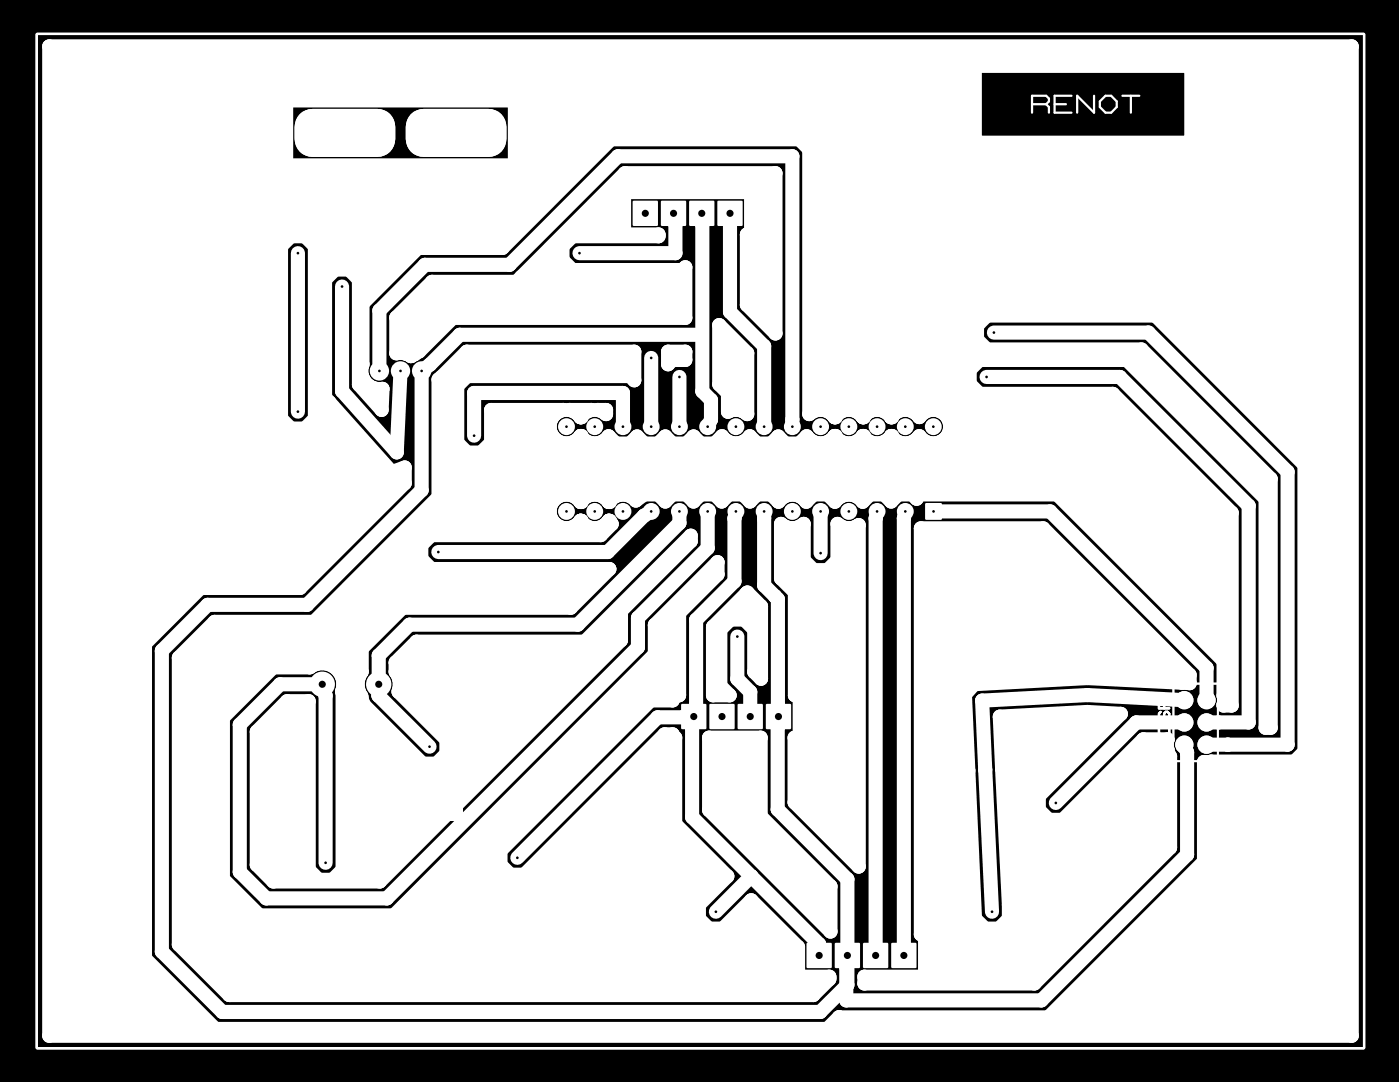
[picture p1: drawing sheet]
<svg xmlns="http://www.w3.org/2000/svg" width="126mm" height="97mm" viewBox="0 0 126 97" stroke-linecap="round" stroke-linejoin="round" font-family="sans-serif">
<path d="M0 0h125.8v97.3h-125.8z" fill="#000"/>
<g fill="#fff">
<path d="M40.5 71h1.2v2.7h-1.2z"/>
<path d="M37.5 71h1.2v2.7h-1.2z"/>
<path d="M40.4 81.6h1.2v2.7h-1.2z"/>
<path d="M37.4 81.6h1.2v2.7h-1.2z"/>
</g>
<circle cx="110.4" cy="66.9" r=".38" fill="none" stroke="#fff" stroke-width=".51"/>
<path d="M105.6 62.6v-1.1h3.9v1.2M105.6 63.3v1.3M105.6 65.3v1.3M109.5 63.2v1.5M109.5 65.2v1.5M109.5 67.2v1.2h-3.9v-1.1" fill="none" stroke="#fff" stroke-width=".15"/>
<path d="M3.3 3h119.4v91.2h-119.4zM104.3 66.7v.6M104.3 67h.9M104.4 64l-.1 .2v.6l.1 .1h.2l.1-.1v-.6l.2-.2h.1l.2 .2v.6l-.2 .1M104.4 65.3l-.1 .1v.5l.3 .3h.3l.3-.3v-.5l-.2-.1M104.7 63.7v-.8l-.1-.2h-.2l-.1 .2v.8h.9M105.2 66.7v.6" fill="none" stroke="#fff" stroke-width=".2"/>
<g fill="#fff">
<path d="M83.2 45.2h1.5v1.5h-1.5z" fill-rule="evenodd"/>
<path d="M40.5 71h1.2v2.7h-1.2z" fill-rule="evenodd"/>
<path d="M37.5 71h1.2v2.7h-1.2z" fill-rule="evenodd"/>
<path d="M40.4 81.6h1.2v2.7h-1.2z" fill-rule="evenodd"/>
<path d="M37.4 81.6h1.2v2.7h-1.2z" fill-rule="evenodd"/>
<path d="M27 10.3a1.69 1.69 0 0 1 1.1-.5h5.8a1.61 1.61 0 0 1 1.7 1.6 2.61 2.61 0 0 1-.5 2.2 1.69 1.69 0 0 1-1.2 .5h-5.8a1.61 1.61 0 0 1-1.6-1.6 2.61 2.61 0 0 1 .5-2.2z" fill-rule="evenodd"/>
<path d="M27 10.3a1.69 1.69 0 0 1 1.1-.5h5.8a1.61 1.61 0 0 1 1.7 1.6 2.61 2.61 0 0 1-.5 2.2 1.69 1.69 0 0 1-1.2 .5h-5.8a1.61 1.61 0 0 1-1.6-1.6 2.61 2.61 0 0 1 .5-2.2z" fill-rule="evenodd"/>
<path d="M37 10.3a1.69 1.69 0 0 1 1.1-.5h5.8a1.61 1.61 0 0 1 1.7 1.6 2.61 2.61 0 0 1-.5 2.2 1.69 1.69 0 0 1-1.2 .5h-5.8a1.61 1.61 0 0 1-1.6-1.6 2.61 2.61 0 0 1 .5-2.2z" fill-rule="evenodd"/>
<path d="M37 10.3a1.69 1.69 0 0 1 1.1-.5h5.8a1.61 1.61 0 0 1 1.7 1.6 2.61 2.61 0 0 1-.5 2.2 1.69 1.69 0 0 1-1.2 .5h-5.8a1.61 1.61 0 0 1-1.6-1.6 2.61 2.61 0 0 1 .5-2.2z" fill-rule="evenodd"/>
<path d="M68.9 63.3h2.2v2.2h-2.2z" fill-rule="evenodd"/>
<path d="M66.4 63.3h2.2v2.2h-2.2z" fill-rule="evenodd"/>
<path d="M63.8 63.3h2.3v2.2h-2.3z" fill-rule="evenodd"/>
<path d="M61.3 63.3h2.2v2.2h-2.2z" fill-rule="evenodd"/>
<path d="M80.2 84.8h2.2v2.2h-2.2z" fill-rule="evenodd"/>
<path d="M77.7 84.8h2.2v2.2h-2.2z" fill-rule="evenodd"/>
<path d="M75.1 84.8h2.2v2.2h-2.2z" fill-rule="evenodd"/>
<path d="M72.6 84.8h2.2v2.2h-2.2z" fill-rule="evenodd"/>
<path d="M64.6 18.1h2.2v2.2h-2.2z" fill-rule="evenodd"/>
<path d="M62 18.1h2.2v2.2h-2.2z" fill-rule="evenodd"/>
<path d="M59.5 18.1h2.2v2.2h-2.2z" fill-rule="evenodd"/>
<path d="M56.9 18.1h2.3v2.2h-2.3z" fill-rule="evenodd"/>
<circle cx="38.6" cy="67.1" r=".51"/>
<circle cx="29.3" cy="77.6" r=".51"/>
<circle cx="46.5" cy="77.1" r=".51"/>
<circle cx="73.8" cy="49.7" r=".51"/>
<circle cx="66.3" cy="57.2" r=".51"/>
<circle cx="95" cy="72.2" r=".51"/>
<circle cx="42.6" cy="39.2" r=".51"/>
<circle cx="58.6" cy="32.2" r=".51"/>
<circle cx="89.4" cy="29.9" r=".51"/>
<circle cx="61.1" cy="33.9" r=".51"/>
<circle cx="88.7" cy="33.9" r=".51"/>
<circle cx="64.4" cy="82" r=".51"/>
<circle cx="89.2" cy="82" r=".51"/>
<circle cx="39.4" cy="49.6" r=".51"/>
<circle cx="26.8" cy="37" r=".51"/>
<circle cx="26.8" cy="22.8" r=".51"/>
<circle cx="52.1" cy="22.8" r=".51"/>
<circle cx="30.8" cy="25.8" r=".51"/>
<circle cx="81.4" cy="46" r=".76"/>
<circle cx="78.9" cy="46" r=".76"/>
<circle cx="76.4" cy="46" r=".76"/>
<circle cx="73.8" cy="46" r=".76"/>
<circle cx="71.3" cy="46" r=".76"/>
<circle cx="68.7" cy="46" r=".76"/>
<circle cx="66.2" cy="46" r=".76"/>
<circle cx="63.7" cy="46" r=".76"/>
<circle cx="61.1" cy="46" r=".76"/>
<circle cx="58.6" cy="46" r=".76"/>
<circle cx="56" cy="46" r=".76"/>
<circle cx="53.5" cy="46" r=".76"/>
<circle cx="51" cy="46" r=".76"/>
<circle cx="51" cy="38.4" r=".76"/>
<circle cx="53.5" cy="38.4" r=".76"/>
<circle cx="56" cy="38.4" r=".76"/>
<circle cx="58.6" cy="38.4" r=".76"/>
<circle cx="61.1" cy="38.4" r=".76"/>
<circle cx="63.7" cy="38.4" r=".76"/>
<circle cx="66.2" cy="38.4" r=".76"/>
<circle cx="68.7" cy="38.4" r=".76"/>
<circle cx="71.3" cy="38.4" r=".76"/>
<circle cx="73.8" cy="38.4" r=".76"/>
<circle cx="76.4" cy="38.4" r=".76"/>
<circle cx="78.9" cy="38.4" r=".76"/>
<circle cx="81.4" cy="38.4" r=".76"/>
<circle cx="84" cy="38.4" r=".76"/>
<circle cx="34.1" cy="61.5" r="1.14"/>
<circle cx="29" cy="61.5" r="1.14"/>
<circle cx="37.9" cy="33.4" r=".87"/>
<circle cx="36" cy="33.4" r=".87"/>
<circle cx="34.1" cy="33.4" r=".87"/>
<circle cx="108.5" cy="67" r=".82"/>
<circle cx="106.5" cy="67" r=".82"/>
<circle cx="108.5" cy="65" r=".82"/>
<circle cx="106.5" cy="65" r=".82"/>
<circle cx="108.5" cy="63" r=".82"/>
<circle cx="106.5" cy="63" r=".82"/>
</g>
<circle cx="110.4" cy="66.9" r=".38" fill="none" stroke="#fff" stroke-width=".51"/>
<path d="M105.6 62.6v-1.1h3.9v1.2M105.6 63.3v1.3M105.6 65.3v1.3M109.5 63.2v1.5M109.5 65.2v1.5M109.5 67.2v1.2h-3.9v-1.1" fill="none" stroke="#fff" stroke-width=".15"/>
<path d="M3.3 3h119.4v91.2h-119.4zM104.3 66.7v.6M104.3 67h.9M104.4 64l-.1 .2v.6l.1 .1h.2l.1-.1v-.6l.2-.2h.1l.2 .2v.6l-.2 .1M104.4 65.3l-.1 .1v.5l.3 .3h.3l.3-.3v-.5l-.2-.1M104.7 63.7v-.8l-.1-.2h-.2l-.1 .2v.8h.9M105.2 66.7v.6" fill="none" stroke="#fff" stroke-width=".2"/>
<path d="M65.7 19.2v1" fill="none" stroke="#fff" stroke-width="1.3"/>
<circle cx="65.7" cy="20.2" r=".63" fill="#fff"/>
<path d="M65.7 20.2v7.8" fill="none" stroke="#fff" stroke-width="1.3"/>
<circle cx="65.7" cy="28" r=".63" fill="#fff"/>
<path d="M65.7 28l3 3.1" fill="none" stroke="#fff" stroke-width="1.3"/>
<circle cx="68.7" cy="31.1" r=".63" fill="#fff"/>
<path d="M63.1 19.2l.1 1M68.7 31.1v7.3" fill="none" stroke="#fff" stroke-width="1.3"/>
<circle cx="63.2" cy="20.2" r=".63" fill="#fff"/>
<path d="M63.2 20.2v15" fill="none" stroke="#fff" stroke-width="1.3"/>
<circle cx="63.2" cy="35.2" r=".63" fill="#fff"/>
<path d="M63.2 35.2l.8 .8" fill="none" stroke="#fff" stroke-width="1.3"/>
<circle cx="64" cy="36" r=".63" fill="#fff"/>
<path d="M64 36v1.7" fill="none" stroke="#fff" stroke-width="1.3"/>
<circle cx="64" cy="37.7" r=".63" fill="#fff"/>
<path d="M64 37.7l-.3 .7M34 62.5l4.6 4.6" fill="none" stroke="#fff" stroke-width="1.3"/>
<circle cx="34" cy="62.5" r=".63" fill="#fff"/>
<path d="M29.3 62.5v15.1M34.1 61.5l-.1 1" fill="none" stroke="#fff" stroke-width="1.3"/>
<circle cx="29.3" cy="62.5" r=".63" fill="#fff"/>
<path d="M29 61.5l.3 1" fill="none" stroke="#fff" stroke-width="1.3"/>
<circle cx="62.9" cy="30.1" r=".63" fill="#fff"/>
<path d="M41.4 30.1h21.5" fill="none" stroke="#fff" stroke-width="1.3"/>
<circle cx="41.4" cy="30.1" r=".63" fill="#fff"/>
<path d="M41.4 30.1l-2.7 2.7" fill="none" stroke="#fff" stroke-width="1.3"/>
<circle cx="38.7" cy="32.8" r=".63" fill="#fff"/>
<path d="M34.1 27.9v5.4M38.7 32.8l-.8 .5" fill="none" stroke="#fff" stroke-width="1.3"/>
<circle cx="34.1" cy="27.9" r=".63" fill="#fff"/>
<path d="M38.2 23.8l-4.1 4.1" fill="none" stroke="#fff" stroke-width="1.3"/>
<circle cx="38.2" cy="23.8" r=".63" fill="#fff"/>
<path d="M38.2 23.8h7.6" fill="none" stroke="#fff" stroke-width="1.3"/>
<circle cx="45.8" cy="23.8" r=".63" fill="#fff"/>
<path d="M55.6 14l-9.8 9.8" fill="none" stroke="#fff" stroke-width="1.3"/>
<circle cx="55.6" cy="14.1" r=".63" fill="#fff"/>
<path d="M55.6 14h15.7" fill="none" stroke="#fff" stroke-width="1.3"/>
<circle cx="71.3" cy="14.1" r=".63" fill="#fff"/>
<path d="M71.3 14v23.7" fill="none" stroke="#fff" stroke-width="1.3"/>
<circle cx="71.3" cy="37.7" r=".63" fill="#fff"/>
<path d="M71.3 37.7v.7" fill="none" stroke="#fff" stroke-width="1.3"/>
<circle cx="69.7" cy="53.6" r=".63" fill="#fff"/>
<path d="M70 63.4v1" fill="none" stroke="#fff" stroke-width="1.3"/>
<circle cx="70" cy="63.4" r=".63" fill="#fff"/>
<path d="M70 53.9v9.5" fill="none" stroke="#fff" stroke-width="1.3"/>
<circle cx="70" cy="53.9" r=".63" fill="#fff"/>
<path d="M69.7 53.6l.3 .3" fill="none" stroke="#fff" stroke-width="1.3"/>
<circle cx="69.7" cy="53.6" r=".63" fill="#fff"/>
<path d="M68.7 52.6l1 1" fill="none" stroke="#fff" stroke-width="1.3"/>
<circle cx="68.7" cy="52.6" r=".63" fill="#fff"/>
<path d="M68.7 46.6v6" fill="none" stroke="#fff" stroke-width="1.3"/>
<circle cx="68.7" cy="46.6" r=".63" fill="#fff"/>
<path d="M66.2 46l-.1 .6M68.7 46v.6" fill="none" stroke="#fff" stroke-width="1.3"/>
<circle cx="66.1" cy="46.6" r=".63" fill="#fff"/>
<path d="M66.1 46.6v5.7" fill="none" stroke="#fff" stroke-width="1.3"/>
<circle cx="66.1" cy="52.3" r=".63" fill="#fff"/>
<path d="M66.1 52.3l-3.5 3.4" fill="none" stroke="#fff" stroke-width="1.3"/>
<circle cx="62.6" cy="55.7" r=".63" fill="#fff"/>
<path d="M62.6 55.7v7.7" fill="none" stroke="#fff" stroke-width="1.3"/>
<circle cx="62.6" cy="63.4" r=".63" fill="#fff"/>
<path d="M59.2 64.5l-12.7 12.6M62.6 63.4l-.2 1" fill="none" stroke="#fff" stroke-width="1.3"/>
<circle cx="59.2" cy="64.5" r=".63" fill="#fff"/>
<path d="M59.2 64.5h2.2" fill="none" stroke="#fff" stroke-width="1.3"/>
<circle cx="61.4" cy="64.5" r=".63" fill="#fff"/>
<path d="M34.1 58.9v2.6M62.4 64.4l-1 .1" fill="none" stroke="#fff" stroke-width="1.3"/>
<circle cx="34.1" cy="58.9" r=".63" fill="#fff"/>
<path d="M36.8 56.2l-2.7 2.7" fill="none" stroke="#fff" stroke-width="1.3"/>
<circle cx="36.8" cy="56.2" r=".63" fill="#fff"/>
<path d="M36.8 56.2h15.2" fill="none" stroke="#fff" stroke-width="1.3"/>
<circle cx="52" cy="56.2" r=".63" fill="#fff"/>
<path d="M61.1 47l-9.1 9.2" fill="none" stroke="#fff" stroke-width="1.3"/>
<circle cx="61.1" cy="47" r=".63" fill="#fff"/>
<path d="M61.1 46v1M25.2 61.5h3.8" fill="none" stroke="#fff" stroke-width="1.3"/>
<circle cx="25.2" cy="61.5" r=".63" fill="#fff"/>
<path d="M25.2 61.5l-3.6 3.6" fill="none" stroke="#fff" stroke-width="1.3"/>
<circle cx="21.6" cy="65.2" r=".63" fill="#fff"/>
<path d="M21.6 65.1v13.3" fill="none" stroke="#fff" stroke-width="1.3"/>
<circle cx="21.6" cy="78.4" r=".63" fill="#fff"/>
<path d="M21.6 78.4l2.4 2.4" fill="none" stroke="#fff" stroke-width="1.3"/>
<circle cx="24" cy="80.8" r=".63" fill="#fff"/>
<path d="M24 80.8h10.8" fill="none" stroke="#fff" stroke-width="1.3"/>
<circle cx="34.8" cy="80.8" r=".63" fill="#fff"/>
<path d="M57.4 58.2l-22.6 22.6" fill="none" stroke="#fff" stroke-width="1.3"/>
<circle cx="57.4" cy="58.2" r=".63" fill="#fff"/>
<path d="M57.4 55.5v2.7" fill="none" stroke="#fff" stroke-width="1.3"/>
<circle cx="57.4" cy="55.6" r=".63" fill="#fff"/>
<path d="M63.7 49.3l-6.3 6.2" fill="none" stroke="#fff" stroke-width="1.3"/>
<circle cx="63.7" cy="49.3" r=".63" fill="#fff"/>
<path d="M63.7 46v3.3M66.3 57.2v3.8M73.8 46v3.7" fill="none" stroke="#fff" stroke-width="1.3"/>
<circle cx="66.3" cy="61" r=".63" fill="#fff"/>
<path d="M66.3 61l1.2 1.2" fill="none" stroke="#fff" stroke-width="1.3"/>
<circle cx="67.5" cy="62.2" r=".63" fill="#fff"/>
<path d="M67.5 62.2v2.2M76.2 79v6.9" fill="none" stroke="#fff" stroke-width="1.3"/>
<circle cx="76.2" cy="79.1" r=".63" fill="#fff"/>
<path d="M70 72.8l6.2 6.2" fill="none" stroke="#fff" stroke-width="1.3"/>
<circle cx="70" cy="72.8" r=".63" fill="#fff"/>
<path d="M70 65.4v7.4" fill="none" stroke="#fff" stroke-width="1.3"/>
<circle cx="70" cy="65.4" r=".63" fill="#fff"/>
<path d="M81.3 46.6v39.3M70 64.4v1" fill="none" stroke="#fff" stroke-width="1.3"/>
<circle cx="81.3" cy="46.6" r=".63" fill="#fff"/>
<path d="M78.8 46.6v39.3M81.4 46l-.1 .6" fill="none" stroke="#fff" stroke-width="1.3"/>
<circle cx="78.8" cy="46.6" r=".63" fill="#fff"/>
<path d="M78.9 46l-.1 .6M108.5 60v2.9" fill="none" stroke="#fff" stroke-width="1.3"/>
<circle cx="108.5" cy="60.1" r=".63" fill="#fff"/>
<path d="M94.5 46l14 14" fill="none" stroke="#fff" stroke-width="1.3"/>
<circle cx="94.5" cy="46" r=".63" fill="#fff"/>
<path d="M84 46h10.5" fill="none" stroke="#fff" stroke-width="1.3"/>
<circle cx="67.6" cy="78.8" r=".63" fill="#fff"/>
<path d="M62.4 64.4l-.1 1" fill="none" stroke="#fff" stroke-width="1.3"/>
<circle cx="62.3" cy="65.4" r=".63" fill="#fff"/>
<path d="M62.3 65.4v8.1" fill="none" stroke="#fff" stroke-width="1.3"/>
<circle cx="62.3" cy="73.5" r=".63" fill="#fff"/>
<path d="M62.3 73.5l5.3 5.3" fill="none" stroke="#fff" stroke-width="1.3"/>
<circle cx="67.6" cy="78.8" r=".63" fill="#fff"/>
<path d="M67.6 78.8l6.1 6.1" fill="none" stroke="#fff" stroke-width="1.3"/>
<circle cx="73.7" cy="84.9" r=".63" fill="#fff"/>
<path d="M73.7 84.9v1" fill="none" stroke="#fff" stroke-width="1.3"/>
<circle cx="76.1" cy="88.7" r=".63" fill="#fff"/>
<path d="M37.9 33.3v10.8" fill="none" stroke="#fff" stroke-width="1.3"/>
<circle cx="37.9" cy="44.1" r=".63" fill="#fff"/>
<path d="M37.9 44.1l-10.3 10.3" fill="none" stroke="#fff" stroke-width="1.3"/>
<circle cx="27.6" cy="54.4" r=".63" fill="#fff"/>
<path d="M18.7 54.4h8.9" fill="none" stroke="#fff" stroke-width="1.3"/>
<circle cx="18.7" cy="54.4" r=".63" fill="#fff"/>
<path d="M18.7 54.4l-4.1 4.1" fill="none" stroke="#fff" stroke-width="1.3"/>
<circle cx="14.6" cy="58.5" r=".63" fill="#fff"/>
<path d="M14.6 58.5v27" fill="none" stroke="#fff" stroke-width="1.3"/>
<circle cx="14.6" cy="85.6" r=".63" fill="#fff"/>
<path d="M14.6 85.5l5.4 5.5" fill="none" stroke="#fff" stroke-width="1.3"/>
<circle cx="20" cy="91" r=".63" fill="#fff"/>
<path d="M20 91h53.8" fill="none" stroke="#fff" stroke-width="1.3"/>
<circle cx="73.8" cy="91" r=".63" fill="#fff"/>
<path d="M76.1 88.6l-2.3 2.4" fill="none" stroke="#fff" stroke-width="1.3"/>
<circle cx="76.1" cy="88.7" r=".63" fill="#fff"/>
<path d="M76.2 88.5l-.1 .1" fill="none" stroke="#fff" stroke-width="1.3"/>
<circle cx="76.2" cy="88.6" r=".63" fill="#fff"/>
<path d="M76.2 85.9v2.6" fill="none" stroke="#fff" stroke-width="1.3"/>
<circle cx="76.1" cy="88.7" r=".63" fill="#fff"/>
<path d="M106.5 66.9l.3 .7" fill="none" stroke="#fff" stroke-width="1.3"/>
<circle cx="106.8" cy="67.7" r=".63" fill="#fff"/>
<path d="M106.8 67.6v9.2" fill="none" stroke="#fff" stroke-width="1.3"/>
<circle cx="106.8" cy="76.8" r=".63" fill="#fff"/>
<path d="M106.8 76.8l-13.1 13.1" fill="none" stroke="#fff" stroke-width="1.3"/>
<circle cx="93.7" cy="89.9" r=".63" fill="#fff"/>
<path d="M76.1 89.9h17.6" fill="none" stroke="#fff" stroke-width="1.3"/>
<circle cx="76.1" cy="89.9" r=".63" fill="#fff"/>
<path d="M76.1 88.6v1.3" fill="none" stroke="#fff" stroke-width="1.3"/>
<circle cx="76.1" cy="88.7" r=".63" fill="#fff"/>
<path d="M76.1 86.9v1.7" fill="none" stroke="#fff" stroke-width="1.3"/>
<circle cx="76.1" cy="86.9" r=".63" fill="#fff"/>
<path d="M102.2 64.9h4.3M76.2 85.9l-.1 1" fill="none" stroke="#fff" stroke-width="1.3"/>
<circle cx="102.2" cy="65" r=".63" fill="#fff"/>
<path d="M42.6 35.3v3.9M102.2 64.9l-7.2 7.3" fill="none" stroke="#fff" stroke-width="1.3"/>
<circle cx="42.6" cy="35.3" r=".63" fill="#fff"/>
<path d="M42.6 35.3h13.4" fill="none" stroke="#fff" stroke-width="1.3"/>
<circle cx="56" cy="35.3" r=".63" fill="#fff"/>
<path d="M56 35.3v3.1M58.6 32.2v6.2M89.4 29.9h13.9" fill="none" stroke="#fff" stroke-width="1.3"/>
<circle cx="103.3" cy="29.9" r=".63" fill="#fff"/>
<path d="M103.3 29.9l12.5 12.5" fill="none" stroke="#fff" stroke-width="1.3"/>
<circle cx="115.8" cy="42.4" r=".63" fill="#fff"/>
<path d="M115.8 42.4v24.5" fill="none" stroke="#fff" stroke-width="1.3"/>
<circle cx="115.8" cy="67" r=".63" fill="#fff"/>
<path d="M61.1 33.9v4.5M88.7 33.9h12M108.5 66.9h7.3" fill="none" stroke="#fff" stroke-width="1.3"/>
<circle cx="100.7" cy="33.9" r=".63" fill="#fff"/>
<path d="M100.7 33.9l11.6 11.6" fill="none" stroke="#fff" stroke-width="1.3"/>
<circle cx="112.3" cy="45.5" r=".63" fill="#fff"/>
<path d="M112.3 45.5v19.4" fill="none" stroke="#fff" stroke-width="1.3"/>
<circle cx="112.3" cy="65" r=".63" fill="#fff"/>
<path d="M109.6 64.9h2.7" fill="none" stroke="#fff" stroke-width="1.3"/>
<circle cx="109.6" cy="65" r=".63" fill="#fff"/>
<path d="M108.5 64.9h1.1" fill="none" stroke="#fff" stroke-width="1.3"/>
<circle cx="67.6" cy="78.8" r=".63" fill="#fff"/>
<path d="M67.6 78.8l-3.2 3.2M88.6 69.2l.6 12.8" fill="none" stroke="#fff" stroke-width="1.3"/>
<circle cx="88.6" cy="69.2" r=".63" fill="#fff"/>
<path d="M88.3 63l.3 6.2" fill="none" stroke="#fff" stroke-width="1.3"/>
<circle cx="88.3" cy="63" r=".63" fill="#fff"/>
<path d="M97.8 62.5l-9.5 .5" fill="none" stroke="#fff" stroke-width="1.3"/>
<circle cx="97.8" cy="62.5" r=".63" fill="#fff"/>
<path d="M58.6 46l-.7 .4M97.8 62.5l8.7 .4" fill="none" stroke="#fff" stroke-width="1.3"/>
<circle cx="57.9" cy="46.4" r=".63" fill="#fff"/>
<path d="M57.9 46.4l-3.2 3.2" fill="none" stroke="#fff" stroke-width="1.3"/>
<circle cx="54.7" cy="49.6" r=".63" fill="#fff"/>
<path d="M26.8 22.8v14.2M52.1 22.8h8.7M39.4 49.6h15.3" fill="none" stroke="#fff" stroke-width="1.3"/>
<circle cx="60.8" cy="22.8" r=".63" fill="#fff"/>
<path d="M60.8 20.2v2.6" fill="none" stroke="#fff" stroke-width="1.3"/>
<circle cx="60.8" cy="20.2" r=".63" fill="#fff"/>
<path d="M60.6 19.2l.2 1M30.8 25.8v9.4" fill="none" stroke="#fff" stroke-width="1.3"/>
<circle cx="30.8" cy="35.2" r=".63" fill="#fff"/>
<path d="M30.8 35.2l4.9 5.5" fill="none" stroke="#fff" stroke-width="1.3"/>
<circle cx="35.7" cy="40.7" r=".63" fill="#fff"/>
<path d="M36 33.3l-.3 7.4" fill="none" stroke="#fff" stroke-width="1.3"/>
<circle cx="38.6" cy="67.1" r=".38" fill="#fff"/>
<circle cx="38.6" cy="67.1" r=".12" fill="#000"/>
<circle cx="29.3" cy="77.6" r=".38" fill="#fff"/>
<circle cx="29.3" cy="77.6" r=".12" fill="#000"/>
<circle cx="46.5" cy="77.1" r=".38" fill="#fff"/>
<circle cx="46.5" cy="77.1" r=".12" fill="#000"/>
<circle cx="73.8" cy="49.7" r=".38" fill="#fff"/>
<circle cx="73.8" cy="49.7" r=".12" fill="#000"/>
<circle cx="66.3" cy="57.2" r=".38" fill="#fff"/>
<circle cx="66.3" cy="57.2" r=".12" fill="#000"/>
<circle cx="95" cy="72.2" r=".38" fill="#fff"/>
<circle cx="95" cy="72.2" r=".12" fill="#000"/>
<circle cx="42.6" cy="39.2" r=".38" fill="#fff"/>
<circle cx="42.6" cy="39.2" r=".12" fill="#000"/>
<circle cx="58.6" cy="32.2" r=".38" fill="#fff"/>
<circle cx="58.6" cy="32.2" r=".12" fill="#000"/>
<circle cx="89.4" cy="29.9" r=".38" fill="#fff"/>
<circle cx="89.4" cy="29.9" r=".12" fill="#000"/>
<circle cx="61.1" cy="33.9" r=".38" fill="#fff"/>
<circle cx="61.1" cy="33.9" r=".12" fill="#000"/>
<circle cx="88.7" cy="33.9" r=".38" fill="#fff"/>
<circle cx="88.8" cy="33.9" r=".12" fill="#000"/>
<circle cx="64.4" cy="82" r=".38" fill="#fff"/>
<circle cx="64.4" cy="82" r=".12" fill="#000"/>
<circle cx="89.2" cy="82" r=".38" fill="#fff"/>
<circle cx="89.2" cy="82" r=".12" fill="#000"/>
<circle cx="39.4" cy="49.6" r=".38" fill="#fff"/>
<circle cx="39.4" cy="49.6" r=".12" fill="#000"/>
<circle cx="26.8" cy="37" r=".38" fill="#fff"/>
<circle cx="26.8" cy="37" r=".12" fill="#000"/>
<circle cx="26.8" cy="22.8" r=".38" fill="#fff"/>
<circle cx="26.8" cy="22.8" r=".12" fill="#000"/>
<circle cx="52.1" cy="22.8" r=".38" fill="#fff"/>
<circle cx="52.1" cy="22.8" r=".12" fill="#000"/>
<circle cx="30.8" cy="25.8" r=".38" fill="#fff"/>
<circle cx="30.8" cy="25.8" r=".12" fill="#000"/>
<g fill="#fff">
<path d="M4.4 4.2v88.9h117.2v-88.9zM87.7 6.3v6.2l.4 .3h18.7l.4-.3v-6.2l-.4-.4h-18.7zM30.1 24.2l-.9 .9v10.6l6 6.7 1.2-.4v1.4l-9.4 9.5h-9l-5 5v28.3l6.4 6.3h55l1.1-1.1 18.8 .1 14-14v-9h8.2l.8-.9v-25.8l-13.4-13.4h-15.1l-.9 .9v1.2l.9 .9h13.9l11.6 11.6v22.4h-.5v-20.6l-12.4-12.4h-13.3l-.9 .8v1.3l.9 .9h12l10.7 10.7v17.3h-.7v-4l-15-15h-12.6v.4l-.4-.4h-1.3l-.6 .7-.7-.7h-1.2l-.7 .7-.2-.2a1.52 1.52 0 0 0-2.3 .2l-.7-.7h-1.2l-.7 .7-.1-.2a1.52 1.52 0 0 0-2.4 .2l-.6-.7h-1.3l-.6 .7-.7-.7h-1.2l-.7 .7-.6-.7h-1.3l-.6 .7-.7-.7h-1.2l-.7 .7-.6-.7h-1.3l-.7 .6-.1-.1a1.52 1.52 0 0 0-2.3 .2 1.53 1.53 0 0 0-2.6 0 1.52 1.52 0 0 0-2.2-.3 1.52 1.52 0 0 0 0 2.3 1.52 1.52 0 0 0 2.2-.3 1.53 1.53 0 0 0 2.6 0l.2 .3-1 1h-15.2l-.9 .9v1.3l.9 .9h16l-3.5 3.4h-15.1l-3.7 3.7v2.1a1.89 1.89 0 0 0 0 2.2l.2 .8 5.3 5.3h1.3l.9-.9v-1.3l-4.4-4.3 .1-.3a1.84 1.84 0 0 0-.3-1.5v-.8l1.9-1.9h15.1l9.5-9.5v.4l-6.2 6.3v2.7l-21.7 21.6h-9.6l-1.5-1.5v-11.9l2.7-2.8h2v15.2l.9 .9h1.2l.9-.9v-16.1l.1-.2a1.9 1.9 0 0 0-.9-2 1.9 1.9 0 0 0-2.1 .1h-3.3l-4.6 4.5v14.5l3.3 3.3h12.1l23.5-23.5v-2.6l5.6-5.7v1.1l-3.4 3.5v7.4h-.6v.5h-2l-13.5 13.5v1.2l.9 .9h1.3l12.6-12.6h.7v.3h.2v7.8l4.7 4.7-2.5 2.5v1.3l.9 .9h1.2l2.6-2.6 4.2 4.2v2.7h2.8v.2l-1.4 1.5h-52.6l-4.5-4.6v-25.8l3.2-3.2h8.9l11.2-11.2v-10.6l2.6-2.5h15.1v2.6l-.4-.4h-14.7l-.9 .9v5.1l.9 .9h1.3l.9-.9v-2.9h6.5a1.52 1.52 0 0 0-1 2.3 1.52 1.52 0 0 0 2.5 0 1.52 1.52 0 0 0 2.5 0l.7 .7h1.3l.6-.7 .6 .7h1.3l.6-.7 .7 .7h1.2l.7-.7 .6 .7h1.3l.6-.7a1.51 1.51 0 0 0 2.5 0l.7 .7h1.3l.6-.7 .6 .7h1.3l.7-.7a1.52 1.52 0 0 0 2.5 0 1.53 1.53 0 0 0 2.5 0 1.53 1.53 0 0 0 2.6 0 1.52 1.52 0 0 0 2.5 0 1.52 1.52 0 0 0 2.3 .3 1.52 1.52 0 0 0 0-2.3 1.52 1.52 0 0 0-2.3 .3 1.52 1.52 0 0 0-2.5 0 1.53 1.53 0 0 0-2.6 0 1.53 1.53 0 0 0-2.5 0 1.52 1.52 0 0 0-2.3-.3v-23.8l-.9-.9h-16.9l-9.8 9.8h-7.6l-5 5v5.5l-.1 .2a1.63 1.63 0 0 0 1.9 2l-.1 1.8-2-2.2v-9.5l-.9-.9zM25.7 9v5.9h20.6v-5.9zM25.3 22.1v15.5l.9 .9h1.2l.9-.9v-15.5l-.9-.9h-1.2z" fill-rule="evenodd"/>
<circle cx="4.4" cy="93.1" r=".63"/>
</g>
<path d="M4.4 93.1h117.2" fill="none" stroke="#fff" stroke-width="1.3"/>
<circle cx="121.6" cy="93.1" r=".63" fill="#fff"/>
<path d="M121.6 4.2v88.9" fill="none" stroke="#fff" stroke-width="1.3"/>
<circle cx="121.6" cy="4.2" r=".63" fill="#fff"/>
<path d="M4.4 4.2h117.2" fill="none" stroke="#fff" stroke-width="1.3"/>
<circle cx="4.4" cy="4.2" r=".63" fill="#fff"/>
<path d="M4.4 4.2v88.9" fill="none" stroke="#fff" stroke-width="1.3"/>
<circle cx="87.7" cy="6.3" r=".63" fill="#fff"/>
<path d="M87.7 6.3v6.2" fill="none" stroke="#fff" stroke-width="1.3"/>
<circle cx="87.7" cy="12.5" r=".63" fill="#fff"/>
<path d="M87.7 12.5l.4 .3" fill="none" stroke="#fff" stroke-width="1.3"/>
<circle cx="88.1" cy="12.8" r=".63" fill="#fff"/>
<path d="M88.1 12.8h18.7" fill="none" stroke="#fff" stroke-width="1.3"/>
<circle cx="106.8" cy="12.8" r=".63" fill="#fff"/>
<path d="M107.2 12.5l-.4 .3" fill="none" stroke="#fff" stroke-width="1.3"/>
<circle cx="107.2" cy="12.5" r=".63" fill="#fff"/>
<path d="M107.2 6.3v6.2" fill="none" stroke="#fff" stroke-width="1.3"/>
<circle cx="107.2" cy="6.3" r=".63" fill="#fff"/>
<path d="M106.8 5.9l.4 .4" fill="none" stroke="#fff" stroke-width="1.3"/>
<circle cx="106.8" cy="5.9" r=".63" fill="#fff"/>
<path d="M88.1 5.9h18.7" fill="none" stroke="#fff" stroke-width="1.3"/>
<circle cx="88.1" cy="5.9" r=".63" fill="#fff"/>
<path d="M88.1 5.9l-.4 .4" fill="none" stroke="#fff" stroke-width="1.3"/>
<circle cx="45.2" cy="22.3" r=".63" fill="#fff"/>
<path d="M37.6 22.3h7.6" fill="none" stroke="#fff" stroke-width="1.3"/>
<circle cx="37.6" cy="22.3" r=".63" fill="#fff"/>
<path d="M37.6 22.3l-5 5" fill="none" stroke="#fff" stroke-width="1.3"/>
<circle cx="32.6" cy="27.3" r=".63" fill="#fff"/>
<path d="M32.6 27.3v5.5" fill="none" stroke="#fff" stroke-width="1.3"/>
<circle cx="32.6" cy="32.8" r=".63" fill="#fff"/>
<path d="M32.6 32.8l-.1 .2" fill="none" stroke="#fff" stroke-width="1.3"/>
<circle cx="32.5" cy="33" r=".63" fill="#fff"/>
<path d="M32.5 33v.3" fill="none" stroke="#fff" stroke-width="1.3"/>
<circle cx="32.5" cy="33.4" r=".63" fill="#fff"/>
<path d="M32.5 33.3v.4" fill="none" stroke="#fff" stroke-width="1.3"/>
<circle cx="32.5" cy="33.7" r=".63" fill="#fff"/>
<path d="M32.5 33.7l.1 .2" fill="none" stroke="#fff" stroke-width="1.3"/>
<circle cx="32.6" cy="33.9" r=".63" fill="#fff"/>
<path d="M32.6 33.9v.1" fill="none" stroke="#fff" stroke-width="1.3"/>
<circle cx="32.6" cy="34" r=".63" fill="#fff"/>
<path d="M32.6 34h.1" fill="none" stroke="#fff" stroke-width="1.3"/>
<circle cx="32.6" cy="34" r=".63" fill="#fff"/>
<path d="M32.6 34l.2 .3" fill="none" stroke="#fff" stroke-width="1.3"/>
<circle cx="32.8" cy="34.3" r=".63" fill="#fff"/>
<path d="M32.8 34.3l.2 .2" fill="none" stroke="#fff" stroke-width="1.3"/>
<circle cx="33" cy="34.5" r=".63" fill="#fff"/>
<path d="M33 34.5l.2 .2" fill="none" stroke="#fff" stroke-width="1.3"/>
<circle cx="33.2" cy="34.7" r=".63" fill="#fff"/>
<path d="M33.2 34.7l.3 .1" fill="none" stroke="#fff" stroke-width="1.3"/>
<circle cx="33.5" cy="34.9" r=".63" fill="#fff"/>
<path d="M33.5 34.8v.1" fill="none" stroke="#fff" stroke-width="1.3"/>
<circle cx="33.5" cy="34.9" r=".63" fill="#fff"/>
<path d="M33.5 34.9h.1" fill="none" stroke="#fff" stroke-width="1.3"/>
<circle cx="33.5" cy="34.9" r=".63" fill="#fff"/>
<path d="M33.5 34.9l.3 .1" fill="none" stroke="#fff" stroke-width="1.3"/>
<circle cx="33.8" cy="35" r=".63" fill="#fff"/>
<path d="M33.8 35h.3" fill="none" stroke="#fff" stroke-width="1.3"/>
<circle cx="34.1" cy="35" r=".63" fill="#fff"/>
<path d="M34.4 35h-.3" fill="none" stroke="#fff" stroke-width="1.3"/>
<circle cx="34.4" cy="35" r=".63" fill="#fff"/>
<path d="M34.4 35l-.1 1.8" fill="none" stroke="#fff" stroke-width="1.3"/>
<circle cx="34.3" cy="36.9" r=".63" fill="#fff"/>
<path d="M32.3 34.6l2 2.2" fill="none" stroke="#fff" stroke-width="1.3"/>
<circle cx="32.3" cy="34.6" r=".63" fill="#fff"/>
<path d="M32.3 25.1v9.5" fill="none" stroke="#fff" stroke-width="1.3"/>
<circle cx="32.3" cy="25.1" r=".63" fill="#fff"/>
<path d="M31.4 24.2l.9 .9" fill="none" stroke="#fff" stroke-width="1.3"/>
<circle cx="31.4" cy="24.2" r=".63" fill="#fff"/>
<path d="M30.1 24.2h1.3" fill="none" stroke="#fff" stroke-width="1.3"/>
<circle cx="30.1" cy="24.2" r=".63" fill="#fff"/>
<path d="M30.1 24.2l-.9 .9" fill="none" stroke="#fff" stroke-width="1.3"/>
<circle cx="29.2" cy="25.1" r=".63" fill="#fff"/>
<path d="M29.2 25.1v10.6" fill="none" stroke="#fff" stroke-width="1.3"/>
<circle cx="29.2" cy="35.7" r=".63" fill="#fff"/>
<path d="M29.2 35.7l.4 .5" fill="none" stroke="#fff" stroke-width="1.3"/>
<circle cx="29.6" cy="36.2" r=".63" fill="#fff"/>
<path d="M29.6 36.2l5.6 6.2" fill="none" stroke="#fff" stroke-width="1.3"/>
<circle cx="35.2" cy="42.5" r=".63" fill="#fff"/>
<path d="M36.4 42l-1.2 .4" fill="none" stroke="#fff" stroke-width="1.3"/>
<circle cx="36.4" cy="42" r=".63" fill="#fff"/>
<path d="M36.4 42v1.4" fill="none" stroke="#fff" stroke-width="1.3"/>
<circle cx="36.4" cy="43.4" r=".63" fill="#fff"/>
<path d="M36.4 43.4l-9.4 9.5" fill="none" stroke="#fff" stroke-width="1.3"/>
<circle cx="27" cy="52.9" r=".63" fill="#fff"/>
<path d="M18 52.9h9" fill="none" stroke="#fff" stroke-width="1.3"/>
<circle cx="18" cy="52.9" r=".63" fill="#fff"/>
<path d="M18 52.9l-5 5" fill="none" stroke="#fff" stroke-width="1.3"/>
<circle cx="13" cy="57.9" r=".63" fill="#fff"/>
<path d="M13 57.9v28.3" fill="none" stroke="#fff" stroke-width="1.3"/>
<circle cx="13" cy="86.2" r=".63" fill="#fff"/>
<path d="M13 86.2l6.4 6.3" fill="none" stroke="#fff" stroke-width="1.3"/>
<circle cx="19.4" cy="92.5" r=".63" fill="#fff"/>
<path d="M19.4 92.5h55" fill="none" stroke="#fff" stroke-width="1.3"/>
<circle cx="74.4" cy="92.5" r=".63" fill="#fff"/>
<path d="M75.5 91.4l-1.1 1.1" fill="none" stroke="#fff" stroke-width="1.3"/>
<circle cx="75.5" cy="91.5" r=".63" fill="#fff"/>
<path d="M75.5 91.4v.1" fill="none" stroke="#fff" stroke-width="1.3"/>
<circle cx="75.5" cy="91.5" r=".63" fill="#fff"/>
<path d="M75.5 91.5h18.8" fill="none" stroke="#fff" stroke-width="1.3"/>
<circle cx="94.3" cy="91.5" r=".63" fill="#fff"/>
<path d="M108.3 77.5l-14 14" fill="none" stroke="#fff" stroke-width="1.3"/>
<circle cx="108.3" cy="77.5" r=".63" fill="#fff"/>
<path d="M108.3 68.5v9" fill="none" stroke="#fff" stroke-width="1.3"/>
<circle cx="108.3" cy="68.5" r=".63" fill="#fff"/>
<path d="M108.3 68.5h.2" fill="none" stroke="#fff" stroke-width="1.3"/>
<circle cx="108.5" cy="68.5" r=".63" fill="#fff"/>
<path d="M108.8 68.5h-.3" fill="none" stroke="#fff" stroke-width="1.3"/>
<circle cx="108.8" cy="68.5" r=".63" fill="#fff"/>
<path d="M109 68.5h-.2" fill="none" stroke="#fff" stroke-width="1.3"/>
<circle cx="109" cy="68.5" r=".63" fill="#fff"/>
<path d="M109 68.5h7.5" fill="none" stroke="#fff" stroke-width="1.3"/>
<circle cx="116.5" cy="68.5" r=".63" fill="#fff"/>
<path d="M117.3 67.6l-.8 .9" fill="none" stroke="#fff" stroke-width="1.3"/>
<circle cx="117.3" cy="67.6" r=".63" fill="#fff"/>
<path d="M117.3 41.8v25.8" fill="none" stroke="#fff" stroke-width="1.3"/>
<circle cx="117.3" cy="41.8" r=".63" fill="#fff"/>
<path d="M103.9 28.4l13.4 13.4" fill="none" stroke="#fff" stroke-width="1.3"/>
<circle cx="103.9" cy="28.4" r=".63" fill="#fff"/>
<path d="M88.8 28.4h15.1" fill="none" stroke="#fff" stroke-width="1.3"/>
<circle cx="88.8" cy="28.4" r=".63" fill="#fff"/>
<path d="M88.8 28.4l-.9 .9" fill="none" stroke="#fff" stroke-width="1.3"/>
<circle cx="87.9" cy="29.3" r=".63" fill="#fff"/>
<path d="M87.9 29.3v1.2" fill="none" stroke="#fff" stroke-width="1.3"/>
<circle cx="87.9" cy="30.5" r=".63" fill="#fff"/>
<path d="M87.9 30.5l.9 .9" fill="none" stroke="#fff" stroke-width="1.3"/>
<circle cx="88.8" cy="31.4" r=".63" fill="#fff"/>
<path d="M88.8 31.4h13.9" fill="none" stroke="#fff" stroke-width="1.3"/>
<circle cx="102.7" cy="31.4" r=".63" fill="#fff"/>
<path d="M102.7 31.4l11.6 11.6" fill="none" stroke="#fff" stroke-width="1.3"/>
<circle cx="114.3" cy="43.1" r=".63" fill="#fff"/>
<path d="M114.3 43v22.4" fill="none" stroke="#fff" stroke-width="1.3"/>
<circle cx="114.3" cy="65.4" r=".63" fill="#fff"/>
<path d="M113.8 65.4h.5" fill="none" stroke="#fff" stroke-width="1.3"/>
<circle cx="113.8" cy="65.4" r=".63" fill="#fff"/>
<path d="M113.8 44.8v20.6" fill="none" stroke="#fff" stroke-width="1.3"/>
<circle cx="113.8" cy="44.8" r=".63" fill="#fff"/>
<path d="M101.4 32.4l12.4 12.4" fill="none" stroke="#fff" stroke-width="1.3"/>
<circle cx="101.4" cy="32.4" r=".63" fill="#fff"/>
<path d="M88.1 32.4h13.3" fill="none" stroke="#fff" stroke-width="1.3"/>
<circle cx="88.1" cy="32.4" r=".63" fill="#fff"/>
<path d="M88.1 32.4l-.9 .8" fill="none" stroke="#fff" stroke-width="1.3"/>
<circle cx="87.2" cy="33.3" r=".63" fill="#fff"/>
<path d="M87.2 33.2v1.3" fill="none" stroke="#fff" stroke-width="1.3"/>
<circle cx="87.2" cy="34.5" r=".63" fill="#fff"/>
<path d="M87.2 34.5l.9 .9" fill="none" stroke="#fff" stroke-width="1.3"/>
<circle cx="88.1" cy="35.4" r=".63" fill="#fff"/>
<path d="M88.1 35.4h12" fill="none" stroke="#fff" stroke-width="1.3"/>
<circle cx="100.1" cy="35.4" r=".63" fill="#fff"/>
<path d="M100.1 35.4l10.7 10.7" fill="none" stroke="#fff" stroke-width="1.3"/>
<circle cx="110.8" cy="46.1" r=".63" fill="#fff"/>
<path d="M110.8 46.1v17.3" fill="none" stroke="#fff" stroke-width="1.3"/>
<circle cx="110.8" cy="63.4" r=".63" fill="#fff"/>
<path d="M110.1 63.4h.7" fill="none" stroke="#fff" stroke-width="1.3"/>
<circle cx="110.1" cy="63.4" r=".63" fill="#fff"/>
<path d="M110.1 63.4h.1" fill="none" stroke="#fff" stroke-width="1.3"/>
<circle cx="110.1" cy="63.4" r=".63" fill="#fff"/>
<path d="M110.1 63.3v.1" fill="none" stroke="#fff" stroke-width="1.3"/>
<circle cx="110.1" cy="63.3" r=".63" fill="#fff"/>
<path d="M110.1 62.9v.4" fill="none" stroke="#fff" stroke-width="1.3"/>
<circle cx="110.1" cy="63" r=".63" fill="#fff"/>
<path d="M110.1 62.6v.3" fill="none" stroke="#fff" stroke-width="1.3"/>
<circle cx="110.1" cy="62.6" r=".63" fill="#fff"/>
<path d="M110.1 62.5v.1" fill="none" stroke="#fff" stroke-width="1.3"/>
<circle cx="110.1" cy="62.5" r=".63" fill="#fff"/>
<path d="M110.1 59.4v3.1" fill="none" stroke="#fff" stroke-width="1.3"/>
<circle cx="110.1" cy="59.4" r=".63" fill="#fff"/>
<path d="M95.1 44.4l15 15" fill="none" stroke="#fff" stroke-width="1.3"/>
<circle cx="95.1" cy="44.5" r=".63" fill="#fff"/>
<path d="M82.5 44.4h12.6" fill="none" stroke="#fff" stroke-width="1.3"/>
<circle cx="82.5" cy="44.5" r=".63" fill="#fff"/>
<path d="M82.5 44.4v.4" fill="none" stroke="#fff" stroke-width="1.3"/>
<circle cx="82.5" cy="44.8" r=".63" fill="#fff"/>
<path d="M82.1 44.4l.4 .4" fill="none" stroke="#fff" stroke-width="1.3"/>
<circle cx="82.1" cy="44.5" r=".63" fill="#fff"/>
<path d="M80.8 44.4h1.3" fill="none" stroke="#fff" stroke-width="1.3"/>
<circle cx="80.8" cy="44.5" r=".63" fill="#fff"/>
<path d="M80.8 44.4l-.6 .7" fill="none" stroke="#fff" stroke-width="1.3"/>
<circle cx="80.2" cy="45.1" r=".63" fill="#fff"/>
<path d="M79.5 44.4l.7 .7" fill="none" stroke="#fff" stroke-width="1.3"/>
<circle cx="79.5" cy="44.5" r=".63" fill="#fff"/>
<path d="M78.3 44.4h1.2" fill="none" stroke="#fff" stroke-width="1.3"/>
<circle cx="78.3" cy="44.5" r=".63" fill="#fff"/>
<path d="M78.3 44.4l-.7 .7" fill="none" stroke="#fff" stroke-width="1.3"/>
<circle cx="77.6" cy="45.1" r=".63" fill="#fff"/>
<path d="M77.4 44.9l.2 .2" fill="none" stroke="#fff" stroke-width="1.3"/>
<circle cx="77.4" cy="44.9" r=".63" fill="#fff"/>
<path d="M77.2 44.7l.2 .2" fill="none" stroke="#fff" stroke-width="1.3"/>
<circle cx="77.2" cy="44.7" r=".63" fill="#fff"/>
<path d="M76.9 44.6l.3 .1" fill="none" stroke="#fff" stroke-width="1.3"/>
<circle cx="76.9" cy="44.6" r=".63" fill="#fff"/>
<path d="M76.7 44.5l.2 .1" fill="none" stroke="#fff" stroke-width="1.3"/>
<circle cx="76.7" cy="44.5" r=".63" fill="#fff"/>
<path d="M76.4 44.4l.3 .1" fill="none" stroke="#fff" stroke-width="1.3"/>
<circle cx="76.4" cy="44.5" r=".63" fill="#fff"/>
<path d="M76.4 44.4l-.3 .1" fill="none" stroke="#fff" stroke-width="1.3"/>
<circle cx="76.1" cy="44.5" r=".63" fill="#fff"/>
<path d="M76.1 44.5l-.3 .1" fill="none" stroke="#fff" stroke-width="1.3"/>
<circle cx="75.8" cy="44.6" r=".63" fill="#fff"/>
<path d="M75.8 44.6l-.3 .1" fill="none" stroke="#fff" stroke-width="1.3"/>
<circle cx="75.5" cy="44.7" r=".63" fill="#fff"/>
<path d="M75.5 44.7l-.2 .2" fill="none" stroke="#fff" stroke-width="1.3"/>
<circle cx="75.3" cy="44.9" r=".63" fill="#fff"/>
<path d="M75.3 44.9l-.2 .2" fill="none" stroke="#fff" stroke-width="1.3"/>
<circle cx="75.1" cy="45.1" r=".63" fill="#fff"/>
<path d="M74.4 44.4l.7 .7" fill="none" stroke="#fff" stroke-width="1.3"/>
<circle cx="74.4" cy="44.5" r=".63" fill="#fff"/>
<path d="M73.2 44.4h1.2" fill="none" stroke="#fff" stroke-width="1.3"/>
<circle cx="73.2" cy="44.5" r=".63" fill="#fff"/>
<path d="M73.2 44.4l-.7 .7" fill="none" stroke="#fff" stroke-width="1.3"/>
<circle cx="72.5" cy="45.1" r=".63" fill="#fff"/>
<path d="M72.4 44.9l.1 .2" fill="none" stroke="#fff" stroke-width="1.3"/>
<circle cx="72.4" cy="44.9" r=".63" fill="#fff"/>
<path d="M72.1 44.7l.3 .2" fill="none" stroke="#fff" stroke-width="1.3"/>
<circle cx="72.1" cy="44.7" r=".63" fill="#fff"/>
<path d="M71.9 44.6l.2 .1" fill="none" stroke="#fff" stroke-width="1.3"/>
<circle cx="71.9" cy="44.6" r=".63" fill="#fff"/>
<path d="M71.6 44.5l.3 .1" fill="none" stroke="#fff" stroke-width="1.3"/>
<circle cx="71.6" cy="44.5" r=".63" fill="#fff"/>
<path d="M71.3 44.4l.3 .1" fill="none" stroke="#fff" stroke-width="1.3"/>
<circle cx="71.3" cy="44.5" r=".63" fill="#fff"/>
<path d="M71.3 44.4l-.3 .1" fill="none" stroke="#fff" stroke-width="1.3"/>
<circle cx="71" cy="44.5" r=".63" fill="#fff"/>
<path d="M71 44.5l-.3 .1" fill="none" stroke="#fff" stroke-width="1.3"/>
<circle cx="70.7" cy="44.6" r=".63" fill="#fff"/>
<path d="M70.7 44.6l-.3 .1" fill="none" stroke="#fff" stroke-width="1.3"/>
<circle cx="70.4" cy="44.7" r=".63" fill="#fff"/>
<path d="M70.4 44.7l-.2 .2" fill="none" stroke="#fff" stroke-width="1.3"/>
<circle cx="70.2" cy="44.9" r=".63" fill="#fff"/>
<path d="M70.2 44.9l-.2 .2" fill="none" stroke="#fff" stroke-width="1.3"/>
<circle cx="70" cy="45.1" r=".63" fill="#fff"/>
<path d="M69.4 44.4l.6 .7" fill="none" stroke="#fff" stroke-width="1.3"/>
<circle cx="69.4" cy="44.5" r=".63" fill="#fff"/>
<path d="M68.1 44.4h1.3" fill="none" stroke="#fff" stroke-width="1.3"/>
<circle cx="68.1" cy="44.5" r=".63" fill="#fff"/>
<path d="M68.1 44.4l-.6 .7" fill="none" stroke="#fff" stroke-width="1.3"/>
<circle cx="67.5" cy="45.1" r=".63" fill="#fff"/>
<path d="M66.8 44.4l.7 .7" fill="none" stroke="#fff" stroke-width="1.3"/>
<circle cx="66.8" cy="44.5" r=".63" fill="#fff"/>
<path d="M65.6 44.4h1.2" fill="none" stroke="#fff" stroke-width="1.3"/>
<circle cx="65.6" cy="44.5" r=".63" fill="#fff"/>
<path d="M65.6 44.4l-.7 .7" fill="none" stroke="#fff" stroke-width="1.3"/>
<circle cx="64.9" cy="45.1" r=".63" fill="#fff"/>
<path d="M64.3 44.4l.6 .7" fill="none" stroke="#fff" stroke-width="1.3"/>
<circle cx="64.3" cy="44.5" r=".63" fill="#fff"/>
<path d="M63 44.4h1.3" fill="none" stroke="#fff" stroke-width="1.3"/>
<circle cx="63" cy="44.5" r=".63" fill="#fff"/>
<path d="M63 44.4l-.6 .7" fill="none" stroke="#fff" stroke-width="1.3"/>
<circle cx="62.4" cy="45.1" r=".63" fill="#fff"/>
<path d="M61.7 44.4l.7 .7" fill="none" stroke="#fff" stroke-width="1.3"/>
<circle cx="61.7" cy="44.5" r=".63" fill="#fff"/>
<path d="M60.5 44.4h1.2" fill="none" stroke="#fff" stroke-width="1.3"/>
<circle cx="60.5" cy="44.5" r=".63" fill="#fff"/>
<path d="M60.5 44.4l-.7 .7" fill="none" stroke="#fff" stroke-width="1.3"/>
<circle cx="59.8" cy="45.1" r=".63" fill="#fff"/>
<path d="M59.2 44.4l.6 .7" fill="none" stroke="#fff" stroke-width="1.3"/>
<circle cx="59.2" cy="44.5" r=".63" fill="#fff"/>
<path d="M57.9 44.4h1.3" fill="none" stroke="#fff" stroke-width="1.3"/>
<circle cx="57.9" cy="44.5" r=".63" fill="#fff"/>
<path d="M57.9 44.4l-.7 .6" fill="none" stroke="#fff" stroke-width="1.3"/>
<circle cx="57.2" cy="45" r=".63" fill="#fff"/>
<path d="M57.1 44.9l.1 .1" fill="none" stroke="#fff" stroke-width="1.3"/>
<circle cx="57.1" cy="44.9" r=".63" fill="#fff"/>
<path d="M56.9 44.7l.2 .2" fill="none" stroke="#fff" stroke-width="1.3"/>
<circle cx="56.9" cy="44.7" r=".63" fill="#fff"/>
<path d="M56.6 44.6l.3 .1" fill="none" stroke="#fff" stroke-width="1.3"/>
<circle cx="56.6" cy="44.6" r=".63" fill="#fff"/>
<path d="M56.3 44.5l.3 .1" fill="none" stroke="#fff" stroke-width="1.3"/>
<circle cx="56.3" cy="44.5" r=".63" fill="#fff"/>
<path d="M56 44.4l.3 .1" fill="none" stroke="#fff" stroke-width="1.3"/>
<circle cx="56" cy="44.5" r=".63" fill="#fff"/>
<path d="M56 44.4l-.3 .1" fill="none" stroke="#fff" stroke-width="1.3"/>
<circle cx="55.7" cy="44.5" r=".63" fill="#fff"/>
<path d="M55.7 44.5l-.2 .1" fill="none" stroke="#fff" stroke-width="1.3"/>
<circle cx="55.5" cy="44.6" r=".63" fill="#fff"/>
<path d="M55.5 44.6l-.3 .1" fill="none" stroke="#fff" stroke-width="1.3"/>
<circle cx="55.2" cy="44.7" r=".63" fill="#fff"/>
<path d="M55.2 44.7l-.2 .2" fill="none" stroke="#fff" stroke-width="1.3"/>
<circle cx="55" cy="44.9" r=".63" fill="#fff"/>
<path d="M55 44.9l-.2 .2" fill="none" stroke="#fff" stroke-width="1.3"/>
<circle cx="54.8" cy="45.1" r=".63" fill="#fff"/>
<circle cx="54.8" cy="45.1" r=".63" fill="#fff"/>
<path d="M54.6 44.9l.2 .2" fill="none" stroke="#fff" stroke-width="1.3"/>
<circle cx="54.6" cy="44.9" r=".63" fill="#fff"/>
<path d="M54.3 44.7l.3 .2" fill="none" stroke="#fff" stroke-width="1.3"/>
<circle cx="54.3" cy="44.7" r=".63" fill="#fff"/>
<path d="M54.1 44.6l.2 .1" fill="none" stroke="#fff" stroke-width="1.3"/>
<circle cx="54.1" cy="44.6" r=".63" fill="#fff"/>
<path d="M53.8 44.5l.3 .1" fill="none" stroke="#fff" stroke-width="1.3"/>
<circle cx="53.8" cy="44.5" r=".63" fill="#fff"/>
<path d="M53.5 44.4l.3 .1" fill="none" stroke="#fff" stroke-width="1.3"/>
<circle cx="53.5" cy="44.5" r=".63" fill="#fff"/>
<path d="M53.5 44.4l-.3 .1" fill="none" stroke="#fff" stroke-width="1.3"/>
<circle cx="53.2" cy="44.5" r=".63" fill="#fff"/>
<path d="M53.2 44.5l-.3 .1" fill="none" stroke="#fff" stroke-width="1.3"/>
<circle cx="52.9" cy="44.6" r=".63" fill="#fff"/>
<path d="M52.9 44.6l-.3 .1" fill="none" stroke="#fff" stroke-width="1.3"/>
<circle cx="52.6" cy="44.7" r=".63" fill="#fff"/>
<path d="M52.6 44.7l-.2 .2" fill="none" stroke="#fff" stroke-width="1.3"/>
<circle cx="52.4" cy="44.9" r=".63" fill="#fff"/>
<path d="M52.4 44.9l-.2 .2" fill="none" stroke="#fff" stroke-width="1.3"/>
<circle cx="52.2" cy="45.1" r=".63" fill="#fff"/>
<circle cx="52.2" cy="45.1" r=".63" fill="#fff"/>
<path d="M52 44.9l.2 .2" fill="none" stroke="#fff" stroke-width="1.3"/>
<circle cx="52" cy="44.9" r=".63" fill="#fff"/>
<path d="M51.8 44.7l.2 .2" fill="none" stroke="#fff" stroke-width="1.3"/>
<circle cx="51.8" cy="44.7" r=".63" fill="#fff"/>
<path d="M51.5 44.6l.3 .1" fill="none" stroke="#fff" stroke-width="1.3"/>
<circle cx="51.5" cy="44.6" r=".63" fill="#fff"/>
<path d="M51.3 44.5l.2 .1" fill="none" stroke="#fff" stroke-width="1.3"/>
<circle cx="51.3" cy="44.5" r=".63" fill="#fff"/>
<path d="M51 44.4l.3 .1" fill="none" stroke="#fff" stroke-width="1.3"/>
<circle cx="51" cy="44.5" r=".63" fill="#fff"/>
<path d="M51 44.4l-.3 .1" fill="none" stroke="#fff" stroke-width="1.3"/>
<circle cx="50.7" cy="44.5" r=".63" fill="#fff"/>
<path d="M50.7 44.5l-.3 .1" fill="none" stroke="#fff" stroke-width="1.3"/>
<circle cx="50.4" cy="44.6" r=".63" fill="#fff"/>
<path d="M50.4 44.6l-.3 .1" fill="none" stroke="#fff" stroke-width="1.3"/>
<circle cx="50.1" cy="44.7" r=".63" fill="#fff"/>
<path d="M50.1 44.7l-.2 .2" fill="none" stroke="#fff" stroke-width="1.3"/>
<circle cx="49.9" cy="44.9" r=".63" fill="#fff"/>
<path d="M49.9 44.9l-.2 .2" fill="none" stroke="#fff" stroke-width="1.3"/>
<circle cx="49.7" cy="45.1" r=".63" fill="#fff"/>
<path d="M49.7 45.1l-.2 .3" fill="none" stroke="#fff" stroke-width="1.3"/>
<circle cx="49.5" cy="45.4" r=".63" fill="#fff"/>
<path d="M49.5 45.4v.3" fill="none" stroke="#fff" stroke-width="1.3"/>
<circle cx="49.5" cy="45.7" r=".63" fill="#fff"/>
<path d="M49.5 45.7l-.1 .3" fill="none" stroke="#fff" stroke-width="1.3"/>
<circle cx="49.4" cy="46" r=".63" fill="#fff"/>
<path d="M49.4 46l.1 .3" fill="none" stroke="#fff" stroke-width="1.3"/>
<circle cx="49.5" cy="46.3" r=".63" fill="#fff"/>
<path d="M49.5 46.3v.3" fill="none" stroke="#fff" stroke-width="1.3"/>
<circle cx="49.5" cy="46.6" r=".63" fill="#fff"/>
<path d="M49.5 46.6l.2 .2" fill="none" stroke="#fff" stroke-width="1.3"/>
<circle cx="49.7" cy="46.8" r=".63" fill="#fff"/>
<path d="M49.7 46.8l.2 .2" fill="none" stroke="#fff" stroke-width="1.3"/>
<circle cx="49.9" cy="47.1" r=".63" fill="#fff"/>
<path d="M49.9 47l.2 .2" fill="none" stroke="#fff" stroke-width="1.3"/>
<circle cx="50.1" cy="47.2" r=".63" fill="#fff"/>
<path d="M50.1 47.2l.3 .2" fill="none" stroke="#fff" stroke-width="1.3"/>
<circle cx="50.4" cy="47.4" r=".63" fill="#fff"/>
<path d="M50.4 47.4l.3 .1" fill="none" stroke="#fff" stroke-width="1.3"/>
<circle cx="50.7" cy="47.5" r=".63" fill="#fff"/>
<path d="M50.7 47.5h.3" fill="none" stroke="#fff" stroke-width="1.3"/>
<circle cx="51" cy="47.5" r=".63" fill="#fff"/>
<path d="M51.3 47.5h-.3" fill="none" stroke="#fff" stroke-width="1.3"/>
<circle cx="51.3" cy="47.5" r=".63" fill="#fff"/>
<path d="M51.5 47.4l-.2 .1" fill="none" stroke="#fff" stroke-width="1.3"/>
<circle cx="51.5" cy="47.4" r=".63" fill="#fff"/>
<path d="M51.8 47.2l-.3 .2" fill="none" stroke="#fff" stroke-width="1.3"/>
<circle cx="51.8" cy="47.2" r=".63" fill="#fff"/>
<path d="M52 47l-.2 .2" fill="none" stroke="#fff" stroke-width="1.3"/>
<circle cx="52" cy="47.1" r=".63" fill="#fff"/>
<path d="M52.2 46.8l-.2 .2" fill="none" stroke="#fff" stroke-width="1.3"/>
<circle cx="52.2" cy="46.8" r=".63" fill="#fff"/>
<circle cx="52.2" cy="46.8" r=".63" fill="#fff"/>
<path d="M52.2 46.8l.2 .2" fill="none" stroke="#fff" stroke-width="1.3"/>
<circle cx="52.4" cy="47.1" r=".63" fill="#fff"/>
<path d="M52.4 47l.2 .2" fill="none" stroke="#fff" stroke-width="1.3"/>
<circle cx="52.6" cy="47.2" r=".63" fill="#fff"/>
<path d="M52.6 47.2l.3 .2" fill="none" stroke="#fff" stroke-width="1.3"/>
<circle cx="52.9" cy="47.4" r=".63" fill="#fff"/>
<path d="M52.9 47.4l.3 .1" fill="none" stroke="#fff" stroke-width="1.3"/>
<circle cx="53.2" cy="47.5" r=".63" fill="#fff"/>
<path d="M53.2 47.5h.3" fill="none" stroke="#fff" stroke-width="1.3"/>
<circle cx="53.5" cy="47.5" r=".63" fill="#fff"/>
<path d="M53.8 47.5h-.3" fill="none" stroke="#fff" stroke-width="1.3"/>
<circle cx="53.8" cy="47.5" r=".63" fill="#fff"/>
<path d="M54.1 47.4l-.3 .1" fill="none" stroke="#fff" stroke-width="1.3"/>
<circle cx="54.1" cy="47.4" r=".63" fill="#fff"/>
<path d="M54.3 47.2l-.2 .2" fill="none" stroke="#fff" stroke-width="1.3"/>
<circle cx="54.3" cy="47.2" r=".63" fill="#fff"/>
<path d="M54.6 47l-.3 .2" fill="none" stroke="#fff" stroke-width="1.3"/>
<circle cx="54.6" cy="47.1" r=".63" fill="#fff"/>
<path d="M54.8 46.8l-.2 .2" fill="none" stroke="#fff" stroke-width="1.3"/>
<circle cx="54.8" cy="46.8" r=".63" fill="#fff"/>
<circle cx="54.8" cy="46.8" r=".63" fill="#fff"/>
<path d="M54.8 46.8l.2 .2" fill="none" stroke="#fff" stroke-width="1.3"/>
<circle cx="55" cy="47.1" r=".63" fill="#fff"/>
<path d="M55 47v.1" fill="none" stroke="#fff" stroke-width="1.3"/>
<circle cx="55" cy="47.1" r=".63" fill="#fff"/>
<path d="M55 47.1l-1 1" fill="none" stroke="#fff" stroke-width="1.3"/>
<circle cx="54" cy="48.1" r=".63" fill="#fff"/>
<path d="M38.8 48.1h15.2" fill="none" stroke="#fff" stroke-width="1.3"/>
<circle cx="38.8" cy="48.1" r=".63" fill="#fff"/>
<path d="M38.8 48.1l-.9 .9" fill="none" stroke="#fff" stroke-width="1.3"/>
<circle cx="37.9" cy="49" r=".63" fill="#fff"/>
<path d="M37.9 49v1.3" fill="none" stroke="#fff" stroke-width="1.3"/>
<circle cx="37.9" cy="50.3" r=".63" fill="#fff"/>
<path d="M37.9 50.3l.9 .9" fill="none" stroke="#fff" stroke-width="1.3"/>
<circle cx="38.8" cy="51.2" r=".63" fill="#fff"/>
<path d="M38.8 51.2h16" fill="none" stroke="#fff" stroke-width="1.3"/>
<circle cx="54.8" cy="51.2" r=".63" fill="#fff"/>
<path d="M54.8 51.2l-3.5 3.4" fill="none" stroke="#fff" stroke-width="1.3"/>
<circle cx="51.3" cy="54.6" r=".63" fill="#fff"/>
<path d="M36.2 54.6h15.1" fill="none" stroke="#fff" stroke-width="1.3"/>
<circle cx="36.2" cy="54.6" r=".63" fill="#fff"/>
<path d="M36.2 54.6l-3.7 3.7" fill="none" stroke="#fff" stroke-width="1.3"/>
<circle cx="32.5" cy="58.3" r=".63" fill="#fff"/>
<path d="M32.5 58.3v2.1" fill="none" stroke="#fff" stroke-width="1.3"/>
<circle cx="32.5" cy="60.4" r=".63" fill="#fff"/>
<path d="M32.5 60.4v.1" fill="none" stroke="#fff" stroke-width="1.3"/>
<circle cx="32.5" cy="60.5" r=".63" fill="#fff"/>
<path d="M32.5 60.5l-.2 .3" fill="none" stroke="#fff" stroke-width="1.3"/>
<circle cx="32.3" cy="60.8" r=".63" fill="#fff"/>
<path d="M32.3 60.8l-.1 .3" fill="none" stroke="#fff" stroke-width="1.3"/>
<circle cx="32.2" cy="61.2" r=".63" fill="#fff"/>
<path d="M32.2 61.1v.4" fill="none" stroke="#fff" stroke-width="1.3"/>
<circle cx="32.2" cy="61.5" r=".63" fill="#fff"/>
<path d="M32.2 61.5v.4" fill="none" stroke="#fff" stroke-width="1.3"/>
<circle cx="32.2" cy="61.9" r=".63" fill="#fff"/>
<path d="M32.2 61.9l.1 .3" fill="none" stroke="#fff" stroke-width="1.3"/>
<circle cx="32.3" cy="62.3" r=".63" fill="#fff"/>
<path d="M32.3 62.2l.2 .4" fill="none" stroke="#fff" stroke-width="1.3"/>
<circle cx="32.5" cy="62.6" r=".63" fill="#fff"/>
<path d="M32.5 62.6h.1" fill="none" stroke="#fff" stroke-width="1.3"/>
<circle cx="32.5" cy="62.6" r=".63" fill="#fff"/>
<path d="M32.5 62.6v.2" fill="none" stroke="#fff" stroke-width="1.3"/>
<circle cx="32.5" cy="62.8" r=".63" fill="#fff"/>
<path d="M32.5 62.8l.2 .6" fill="none" stroke="#fff" stroke-width="1.3"/>
<circle cx="32.7" cy="63.4" r=".63" fill="#fff"/>
<path d="M32.7 63.4l5.3 5.3" fill="none" stroke="#fff" stroke-width="1.3"/>
<circle cx="38" cy="68.7" r=".63" fill="#fff"/>
<path d="M38 68.7h1.3" fill="none" stroke="#fff" stroke-width="1.3"/>
<circle cx="39.3" cy="68.7" r=".63" fill="#fff"/>
<path d="M40.2 67.8l-.9 .9" fill="none" stroke="#fff" stroke-width="1.3"/>
<circle cx="40.2" cy="67.8" r=".63" fill="#fff"/>
<path d="M40.2 66.5v1.3" fill="none" stroke="#fff" stroke-width="1.3"/>
<circle cx="40.2" cy="66.5" r=".63" fill="#fff"/>
<path d="M35.8 62.2l4.4 4.3" fill="none" stroke="#fff" stroke-width="1.3"/>
<circle cx="35.8" cy="62.2" r=".63" fill="#fff"/>
<path d="M35.9 61.9l-.1 .3" fill="none" stroke="#fff" stroke-width="1.3"/>
<circle cx="35.9" cy="61.9" r=".63" fill="#fff"/>
<path d="M36 61.5l-.1 .4" fill="none" stroke="#fff" stroke-width="1.3"/>
<circle cx="36" cy="61.5" r=".63" fill="#fff"/>
<path d="M35.9 61.1l.1 .4" fill="none" stroke="#fff" stroke-width="1.3"/>
<circle cx="35.9" cy="61.2" r=".63" fill="#fff"/>
<path d="M35.8 60.8l.1 .3" fill="none" stroke="#fff" stroke-width="1.3"/>
<circle cx="35.8" cy="60.8" r=".63" fill="#fff"/>
<path d="M35.6 60.5l.2 .3" fill="none" stroke="#fff" stroke-width="1.3"/>
<circle cx="35.6" cy="60.5" r=".63" fill="#fff"/>
<path d="M35.6 60.4v.1" fill="none" stroke="#fff" stroke-width="1.3"/>
<circle cx="35.6" cy="60.4" r=".63" fill="#fff"/>
<path d="M35.6 59.6v.8" fill="none" stroke="#fff" stroke-width="1.3"/>
<circle cx="35.6" cy="59.6" r=".63" fill="#fff"/>
<path d="M37.5 57.7l-1.9 1.9" fill="none" stroke="#fff" stroke-width="1.3"/>
<circle cx="37.5" cy="57.7" r=".63" fill="#fff"/>
<path d="M37.5 57.7h15.1" fill="none" stroke="#fff" stroke-width="1.3"/>
<circle cx="52.6" cy="57.7" r=".63" fill="#fff"/>
<path d="M62.1 48.2l-9.5 9.5" fill="none" stroke="#fff" stroke-width="1.3"/>
<circle cx="62.1" cy="48.2" r=".63" fill="#fff"/>
<path d="M62.1 48.2v.4" fill="none" stroke="#fff" stroke-width="1.3"/>
<circle cx="62.1" cy="48.7" r=".63" fill="#fff"/>
<path d="M62.1 48.6l-6.2 6.3" fill="none" stroke="#fff" stroke-width="1.3"/>
<circle cx="55.9" cy="54.9" r=".63" fill="#fff"/>
<path d="M55.9 54.9v2.7" fill="none" stroke="#fff" stroke-width="1.3"/>
<circle cx="55.9" cy="57.6" r=".63" fill="#fff"/>
<path d="M55.9 57.6l-21.7 21.6" fill="none" stroke="#fff" stroke-width="1.3"/>
<circle cx="34.2" cy="79.3" r=".63" fill="#fff"/>
<path d="M24.6 79.2h9.6" fill="none" stroke="#fff" stroke-width="1.3"/>
<circle cx="24.6" cy="79.3" r=".63" fill="#fff"/>
<path d="M23.1 77.7l1.5 1.5" fill="none" stroke="#fff" stroke-width="1.3"/>
<circle cx="23.1" cy="77.8" r=".63" fill="#fff"/>
<path d="M23.1 65.8v11.9" fill="none" stroke="#fff" stroke-width="1.3"/>
<circle cx="23.1" cy="65.8" r=".63" fill="#fff"/>
<path d="M25.8 63l-2.7 2.8" fill="none" stroke="#fff" stroke-width="1.3"/>
<circle cx="25.8" cy="63" r=".63" fill="#fff"/>
<path d="M25.8 63h2" fill="none" stroke="#fff" stroke-width="1.3"/>
<circle cx="27.8" cy="63" r=".63" fill="#fff"/>
<path d="M27.8 63v15.2" fill="none" stroke="#fff" stroke-width="1.3"/>
<circle cx="27.8" cy="78.2" r=".63" fill="#fff"/>
<path d="M27.8 78.2l.9 .9" fill="none" stroke="#fff" stroke-width="1.3"/>
<circle cx="28.7" cy="79.1" r=".63" fill="#fff"/>
<path d="M28.7 79.1h1.2" fill="none" stroke="#fff" stroke-width="1.3"/>
<circle cx="29.9" cy="79.1" r=".63" fill="#fff"/>
<path d="M30.8 78.2l-.9 .9" fill="none" stroke="#fff" stroke-width="1.3"/>
<circle cx="30.8" cy="78.2" r=".63" fill="#fff"/>
<path d="M30.8 62.3v15.9" fill="none" stroke="#fff" stroke-width="1.3"/>
<circle cx="30.8" cy="62.3" r=".63" fill="#fff"/>
<path d="M30.8 62.1v.2" fill="none" stroke="#fff" stroke-width="1.3"/>
<circle cx="30.8" cy="62.1" r=".63" fill="#fff"/>
<path d="M30.9 61.9l-.1 .2" fill="none" stroke="#fff" stroke-width="1.3"/>
<circle cx="30.9" cy="61.9" r=".63" fill="#fff"/>
<path d="M30.9 61.5v.4" fill="none" stroke="#fff" stroke-width="1.3"/>
<circle cx="30.9" cy="61.5" r=".63" fill="#fff"/>
<path d="M30.9 61.1v.4" fill="none" stroke="#fff" stroke-width="1.3"/>
<circle cx="30.9" cy="61.2" r=".63" fill="#fff"/>
<path d="M30.7 60.8l.2 .3" fill="none" stroke="#fff" stroke-width="1.3"/>
<circle cx="30.7" cy="60.8" r=".63" fill="#fff"/>
<path d="M30.6 60.5l.1 .3" fill="none" stroke="#fff" stroke-width="1.3"/>
<circle cx="30.6" cy="60.5" r=".63" fill="#fff"/>
<path d="M30.3 60.2l.3 .3" fill="none" stroke="#fff" stroke-width="1.3"/>
<circle cx="30.3" cy="60.2" r=".63" fill="#fff"/>
<path d="M30 59.9l.3 .3" fill="none" stroke="#fff" stroke-width="1.3"/>
<circle cx="30" cy="59.9" r=".63" fill="#fff"/>
<path d="M29.7 59.8l.3 .1" fill="none" stroke="#fff" stroke-width="1.3"/>
<circle cx="29.7" cy="59.8" r=".63" fill="#fff"/>
<path d="M29.4 59.6l.3 .2" fill="none" stroke="#fff" stroke-width="1.3"/>
<circle cx="29.4" cy="59.7" r=".63" fill="#fff"/>
<path d="M29 59.6h.4" fill="none" stroke="#fff" stroke-width="1.3"/>
<circle cx="29" cy="59.6" r=".63" fill="#fff"/>
<path d="M29 59.6h-.4" fill="none" stroke="#fff" stroke-width="1.3"/>
<circle cx="28.6" cy="59.7" r=".63" fill="#fff"/>
<path d="M28.6 59.6l-.3 .2" fill="none" stroke="#fff" stroke-width="1.3"/>
<circle cx="28.3" cy="59.8" r=".63" fill="#fff"/>
<path d="M28.3 59.8l-.4 .1" fill="none" stroke="#fff" stroke-width="1.3"/>
<circle cx="27.9" cy="59.9" r=".63" fill="#fff"/>
<path d="M27.9 59.9v.1" fill="none" stroke="#fff" stroke-width="1.3"/>
<circle cx="27.9" cy="60" r=".63" fill="#fff"/>
<path d="M24.6 60h3.3" fill="none" stroke="#fff" stroke-width="1.3"/>
<circle cx="24.6" cy="60" r=".63" fill="#fff"/>
<path d="M24.6 60l-4.6 4.5" fill="none" stroke="#fff" stroke-width="1.3"/>
<circle cx="20" cy="64.5" r=".63" fill="#fff"/>
<path d="M20 64.5v14.5" fill="none" stroke="#fff" stroke-width="1.3"/>
<circle cx="20" cy="79" r=".63" fill="#fff"/>
<path d="M20 79l3.3 3.3" fill="none" stroke="#fff" stroke-width="1.3"/>
<circle cx="23.3" cy="82.3" r=".63" fill="#fff"/>
<path d="M23.3 82.3h12.1" fill="none" stroke="#fff" stroke-width="1.3"/>
<circle cx="35.4" cy="82.3" r=".63" fill="#fff"/>
<path d="M58.9 58.8l-23.5 23.5" fill="none" stroke="#fff" stroke-width="1.3"/>
<circle cx="58.9" cy="58.8" r=".63" fill="#fff"/>
<path d="M58.9 56.2v2.6" fill="none" stroke="#fff" stroke-width="1.3"/>
<circle cx="58.9" cy="56.2" r=".63" fill="#fff"/>
<path d="M64.5 50.5l-5.6 5.7" fill="none" stroke="#fff" stroke-width="1.3"/>
<circle cx="64.5" cy="50.5" r=".63" fill="#fff"/>
<path d="M64.5 50.5v1.1" fill="none" stroke="#fff" stroke-width="1.3"/>
<circle cx="64.5" cy="51.6" r=".63" fill="#fff"/>
<path d="M64.5 51.6l-3.4 3.5" fill="none" stroke="#fff" stroke-width="1.3"/>
<circle cx="61.1" cy="55.1" r=".63" fill="#fff"/>
<path d="M61.1 55.1v7.4" fill="none" stroke="#fff" stroke-width="1.3"/>
<circle cx="61.1" cy="62.5" r=".63" fill="#fff"/>
<path d="M60.5 62.5h.6" fill="none" stroke="#fff" stroke-width="1.3"/>
<circle cx="60.5" cy="62.5" r=".63" fill="#fff"/>
<path d="M60.5 62.5v.5" fill="none" stroke="#fff" stroke-width="1.3"/>
<circle cx="60.5" cy="63" r=".63" fill="#fff"/>
<path d="M58.5 63h2" fill="none" stroke="#fff" stroke-width="1.3"/>
<circle cx="58.5" cy="63" r=".63" fill="#fff"/>
<path d="M58.5 63l-13.5 13.5" fill="none" stroke="#fff" stroke-width="1.3"/>
<circle cx="45" cy="76.5" r=".63" fill="#fff"/>
<path d="M45 76.5v1.2" fill="none" stroke="#fff" stroke-width="1.3"/>
<circle cx="45" cy="77.8" r=".63" fill="#fff"/>
<path d="M45 77.7l.9 .9" fill="none" stroke="#fff" stroke-width="1.3"/>
<circle cx="45.9" cy="78.6" r=".63" fill="#fff"/>
<path d="M45.9 78.6h1.3" fill="none" stroke="#fff" stroke-width="1.3"/>
<circle cx="47.2" cy="78.6" r=".63" fill="#fff"/>
<path d="M59.8 66l-12.6 12.6" fill="none" stroke="#fff" stroke-width="1.3"/>
<circle cx="59.8" cy="66" r=".63" fill="#fff"/>
<path d="M59.8 66h.7" fill="none" stroke="#fff" stroke-width="1.3"/>
<circle cx="60.5" cy="66" r=".63" fill="#fff"/>
<path d="M60.5 66v.3" fill="none" stroke="#fff" stroke-width="1.3"/>
<circle cx="60.5" cy="66.3" r=".63" fill="#fff"/>
<path d="M60.5 66.3h.2" fill="none" stroke="#fff" stroke-width="1.3"/>
<circle cx="60.7" cy="66.3" r=".63" fill="#fff"/>
<path d="M60.7 66.3v7.8" fill="none" stroke="#fff" stroke-width="1.3"/>
<circle cx="60.7" cy="74.1" r=".63" fill="#fff"/>
<path d="M60.7 74.1l4.7 4.7" fill="none" stroke="#fff" stroke-width="1.3"/>
<circle cx="65.4" cy="78.8" r=".63" fill="#fff"/>
<path d="M65.4 78.8l-2.5 2.5" fill="none" stroke="#fff" stroke-width="1.3"/>
<circle cx="62.9" cy="81.3" r=".63" fill="#fff"/>
<path d="M62.9 81.3v1.3" fill="none" stroke="#fff" stroke-width="1.3"/>
<circle cx="62.9" cy="82.6" r=".63" fill="#fff"/>
<path d="M62.9 82.6l.9 .9" fill="none" stroke="#fff" stroke-width="1.3"/>
<circle cx="63.8" cy="83.5" r=".63" fill="#fff"/>
<path d="M63.8 83.5h1.2" fill="none" stroke="#fff" stroke-width="1.3"/>
<circle cx="65" cy="83.5" r=".63" fill="#fff"/>
<path d="M67.6 80.9l-2.6 2.6" fill="none" stroke="#fff" stroke-width="1.3"/>
<circle cx="67.6" cy="80.9" r=".63" fill="#fff"/>
<path d="M67.6 80.9l4.2 4.2" fill="none" stroke="#fff" stroke-width="1.3"/>
<circle cx="71.8" cy="85.1" r=".63" fill="#fff"/>
<path d="M71.8 85.1v2.7" fill="none" stroke="#fff" stroke-width="1.3"/>
<circle cx="71.8" cy="87.8" r=".63" fill="#fff"/>
<path d="M71.8 87.8h2.8" fill="none" stroke="#fff" stroke-width="1.3"/>
<circle cx="74.6" cy="87.8" r=".63" fill="#fff"/>
<path d="M74.6 87.8v.2" fill="none" stroke="#fff" stroke-width="1.3"/>
<circle cx="74.6" cy="88" r=".63" fill="#fff"/>
<path d="M74.6 88l-1.4 1.5" fill="none" stroke="#fff" stroke-width="1.3"/>
<circle cx="73.2" cy="89.5" r=".63" fill="#fff"/>
<path d="M20.6 89.5h52.6" fill="none" stroke="#fff" stroke-width="1.3"/>
<circle cx="20.6" cy="89.5" r=".63" fill="#fff"/>
<path d="M16.1 84.9l4.5 4.6" fill="none" stroke="#fff" stroke-width="1.3"/>
<circle cx="16.1" cy="84.9" r=".63" fill="#fff"/>
<path d="M16.1 59.1v25.8" fill="none" stroke="#fff" stroke-width="1.3"/>
<circle cx="16.1" cy="59.1" r=".63" fill="#fff"/>
<path d="M19.3 55.9l-3.2 3.2" fill="none" stroke="#fff" stroke-width="1.3"/>
<circle cx="19.3" cy="55.9" r=".63" fill="#fff"/>
<path d="M19.3 55.9h8.9" fill="none" stroke="#fff" stroke-width="1.3"/>
<circle cx="28.2" cy="55.9" r=".63" fill="#fff"/>
<path d="M39.4 44.7l-11.2 11.2" fill="none" stroke="#fff" stroke-width="1.3"/>
<circle cx="39.4" cy="44.7" r=".63" fill="#fff"/>
<path d="M39.4 34.1v10.6" fill="none" stroke="#fff" stroke-width="1.3"/>
<circle cx="39.4" cy="34.1" r=".63" fill="#fff"/>
<path d="M39.7 33.9l-.3 .2" fill="none" stroke="#fff" stroke-width="1.3"/>
<circle cx="39.7" cy="33.9" r=".63" fill="#fff"/>
<path d="M42 31.6l-2.3 2.3" fill="none" stroke="#fff" stroke-width="1.3"/>
<circle cx="42" cy="31.6" r=".63" fill="#fff"/>
<path d="M42 31.6h15.1" fill="none" stroke="#fff" stroke-width="1.3"/>
<circle cx="57.1" cy="31.6" r=".63" fill="#fff"/>
<path d="M57.1 31.6v2.6" fill="none" stroke="#fff" stroke-width="1.3"/>
<circle cx="57.1" cy="34.2" r=".63" fill="#fff"/>
<path d="M56.7 33.8l.4 .4" fill="none" stroke="#fff" stroke-width="1.3"/>
<circle cx="56.7" cy="33.8" r=".63" fill="#fff"/>
<path d="M42 33.8h14.7" fill="none" stroke="#fff" stroke-width="1.3"/>
<circle cx="42" cy="33.8" r=".63" fill="#fff"/>
<path d="M42 33.8l-.9 .9" fill="none" stroke="#fff" stroke-width="1.3"/>
<circle cx="41.1" cy="34.7" r=".63" fill="#fff"/>
<path d="M41.1 34.7v5.1" fill="none" stroke="#fff" stroke-width="1.3"/>
<circle cx="41.1" cy="39.8" r=".63" fill="#fff"/>
<path d="M41.1 39.8l.9 .9" fill="none" stroke="#fff" stroke-width="1.3"/>
<circle cx="42" cy="40.7" r=".63" fill="#fff"/>
<path d="M42 40.7h1.3" fill="none" stroke="#fff" stroke-width="1.3"/>
<circle cx="43.3" cy="40.7" r=".63" fill="#fff"/>
<path d="M44.2 39.8l-.9 .9" fill="none" stroke="#fff" stroke-width="1.3"/>
<circle cx="44.2" cy="39.8" r=".63" fill="#fff"/>
<path d="M44.2 36.9v2.9" fill="none" stroke="#fff" stroke-width="1.3"/>
<circle cx="44.2" cy="36.9" r=".63" fill="#fff"/>
<path d="M44.2 36.9h6.5" fill="none" stroke="#fff" stroke-width="1.3"/>
<circle cx="50.7" cy="36.9" r=".63" fill="#fff"/>
<path d="M50.7 36.9h.1" fill="none" stroke="#fff" stroke-width="1.3"/>
<circle cx="50.7" cy="36.9" r=".63" fill="#fff"/>
<path d="M50.7 36.9h-.3" fill="none" stroke="#fff" stroke-width="1.3"/>
<circle cx="50.4" cy="37" r=".63" fill="#fff"/>
<path d="M50.4 36.9l-.3 .2" fill="none" stroke="#fff" stroke-width="1.3"/>
<circle cx="50.1" cy="37.1" r=".63" fill="#fff"/>
<path d="M50.1 37.1l-.2 .2" fill="none" stroke="#fff" stroke-width="1.3"/>
<circle cx="49.9" cy="37.3" r=".63" fill="#fff"/>
<path d="M49.9 37.3l-.2 .2" fill="none" stroke="#fff" stroke-width="1.3"/>
<circle cx="49.7" cy="37.5" r=".63" fill="#fff"/>
<path d="M49.7 37.5l-.2 .3" fill="none" stroke="#fff" stroke-width="1.3"/>
<circle cx="49.5" cy="37.8" r=".63" fill="#fff"/>
<path d="M49.5 37.8v.3" fill="none" stroke="#fff" stroke-width="1.3"/>
<circle cx="49.5" cy="38.1" r=".63" fill="#fff"/>
<path d="M49.5 38.1l-.1 .3" fill="none" stroke="#fff" stroke-width="1.3"/>
<circle cx="49.4" cy="38.4" r=".63" fill="#fff"/>
<path d="M49.4 38.4l.1 .2" fill="none" stroke="#fff" stroke-width="1.3"/>
<circle cx="49.5" cy="38.7" r=".63" fill="#fff"/>
<path d="M49.5 38.6v.3" fill="none" stroke="#fff" stroke-width="1.3"/>
<circle cx="49.5" cy="38.9" r=".63" fill="#fff"/>
<path d="M49.5 38.9l.2 .3" fill="none" stroke="#fff" stroke-width="1.3"/>
<circle cx="49.7" cy="39.2" r=".63" fill="#fff"/>
<path d="M49.7 39.2l.2 .2" fill="none" stroke="#fff" stroke-width="1.3"/>
<circle cx="49.9" cy="39.4" r=".63" fill="#fff"/>
<path d="M49.9 39.4l.2 .2" fill="none" stroke="#fff" stroke-width="1.3"/>
<circle cx="50.1" cy="39.6" r=".63" fill="#fff"/>
<path d="M50.1 39.6l.3 .2" fill="none" stroke="#fff" stroke-width="1.3"/>
<circle cx="50.4" cy="39.8" r=".63" fill="#fff"/>
<path d="M50.4 39.8h.3" fill="none" stroke="#fff" stroke-width="1.3"/>
<circle cx="50.7" cy="39.9" r=".63" fill="#fff"/>
<path d="M50.7 39.8l.3 .1" fill="none" stroke="#fff" stroke-width="1.3"/>
<circle cx="51" cy="39.9" r=".63" fill="#fff"/>
<path d="M51.3 39.8l-.3 .1" fill="none" stroke="#fff" stroke-width="1.3"/>
<circle cx="51.3" cy="39.9" r=".63" fill="#fff"/>
<path d="M51.5 39.8h-.2" fill="none" stroke="#fff" stroke-width="1.3"/>
<circle cx="51.5" cy="39.8" r=".63" fill="#fff"/>
<path d="M51.8 39.6l-.3 .2" fill="none" stroke="#fff" stroke-width="1.3"/>
<circle cx="51.8" cy="39.6" r=".63" fill="#fff"/>
<path d="M52 39.4l-.2 .2" fill="none" stroke="#fff" stroke-width="1.3"/>
<circle cx="52" cy="39.4" r=".63" fill="#fff"/>
<path d="M52.2 39.2l-.2 .2" fill="none" stroke="#fff" stroke-width="1.3"/>
<circle cx="52.2" cy="39.2" r=".63" fill="#fff"/>
<circle cx="52.2" cy="39.2" r=".63" fill="#fff"/>
<path d="M52.2 39.2l.2 .2" fill="none" stroke="#fff" stroke-width="1.3"/>
<circle cx="52.4" cy="39.4" r=".63" fill="#fff"/>
<path d="M52.4 39.4l.2 .2" fill="none" stroke="#fff" stroke-width="1.3"/>
<circle cx="52.6" cy="39.6" r=".63" fill="#fff"/>
<path d="M52.6 39.6l.3 .2" fill="none" stroke="#fff" stroke-width="1.3"/>
<circle cx="52.9" cy="39.8" r=".63" fill="#fff"/>
<path d="M52.9 39.8h.3" fill="none" stroke="#fff" stroke-width="1.3"/>
<circle cx="53.2" cy="39.9" r=".63" fill="#fff"/>
<path d="M53.2 39.8l.3 .1" fill="none" stroke="#fff" stroke-width="1.3"/>
<circle cx="53.5" cy="39.9" r=".63" fill="#fff"/>
<path d="M53.8 39.8l-.3 .1" fill="none" stroke="#fff" stroke-width="1.3"/>
<circle cx="53.8" cy="39.9" r=".63" fill="#fff"/>
<path d="M54.1 39.8h-.3" fill="none" stroke="#fff" stroke-width="1.3"/>
<circle cx="54.1" cy="39.8" r=".63" fill="#fff"/>
<path d="M54.3 39.6l-.2 .2" fill="none" stroke="#fff" stroke-width="1.3"/>
<circle cx="54.3" cy="39.6" r=".63" fill="#fff"/>
<path d="M54.6 39.4l-.3 .2" fill="none" stroke="#fff" stroke-width="1.3"/>
<circle cx="54.6" cy="39.4" r=".63" fill="#fff"/>
<path d="M54.7 39.2l-.1 .2" fill="none" stroke="#fff" stroke-width="1.3"/>
<circle cx="54.7" cy="39.2" r=".63" fill="#fff"/>
<path d="M54.7 39.2l.7 .7" fill="none" stroke="#fff" stroke-width="1.3"/>
<circle cx="55.4" cy="39.9" r=".63" fill="#fff"/>
<path d="M55.4 39.9h1.3" fill="none" stroke="#fff" stroke-width="1.3"/>
<circle cx="56.7" cy="39.9" r=".63" fill="#fff"/>
<path d="M57.3 39.2l-.6 .7" fill="none" stroke="#fff" stroke-width="1.3"/>
<circle cx="57.3" cy="39.2" r=".63" fill="#fff"/>
<path d="M57.3 39.2l.6 .7" fill="none" stroke="#fff" stroke-width="1.3"/>
<circle cx="57.9" cy="39.9" r=".63" fill="#fff"/>
<path d="M57.9 39.9h1.3" fill="none" stroke="#fff" stroke-width="1.3"/>
<circle cx="59.2" cy="39.9" r=".63" fill="#fff"/>
<path d="M59.8 39.2l-.6 .7" fill="none" stroke="#fff" stroke-width="1.3"/>
<circle cx="59.8" cy="39.2" r=".63" fill="#fff"/>
<path d="M59.8 39.2l.7 .7" fill="none" stroke="#fff" stroke-width="1.3"/>
<circle cx="60.5" cy="39.9" r=".63" fill="#fff"/>
<path d="M60.5 39.9h1.2" fill="none" stroke="#fff" stroke-width="1.3"/>
<circle cx="61.7" cy="39.9" r=".63" fill="#fff"/>
<path d="M62.4 39.2l-.7 .7" fill="none" stroke="#fff" stroke-width="1.3"/>
<circle cx="62.4" cy="39.2" r=".63" fill="#fff"/>
<path d="M62.4 39.2l.6 .7" fill="none" stroke="#fff" stroke-width="1.3"/>
<circle cx="63" cy="39.9" r=".63" fill="#fff"/>
<path d="M63 39.9h1.3" fill="none" stroke="#fff" stroke-width="1.3"/>
<circle cx="64.3" cy="39.9" r=".63" fill="#fff"/>
<path d="M64.9 39.2l-.6 .7" fill="none" stroke="#fff" stroke-width="1.3"/>
<circle cx="64.9" cy="39.2" r=".63" fill="#fff"/>
<path d="M64.9 39.2l.2 .2" fill="none" stroke="#fff" stroke-width="1.3"/>
<circle cx="65.1" cy="39.4" r=".63" fill="#fff"/>
<path d="M65.1 39.4l.2 .2" fill="none" stroke="#fff" stroke-width="1.3"/>
<circle cx="65.3" cy="39.6" r=".63" fill="#fff"/>
<path d="M65.3 39.6l.3 .2" fill="none" stroke="#fff" stroke-width="1.3"/>
<circle cx="65.6" cy="39.8" r=".63" fill="#fff"/>
<path d="M65.6 39.8h.3" fill="none" stroke="#fff" stroke-width="1.3"/>
<circle cx="65.9" cy="39.9" r=".63" fill="#fff"/>
<path d="M65.9 39.8l.3 .1" fill="none" stroke="#fff" stroke-width="1.3"/>
<circle cx="66.2" cy="39.9" r=".63" fill="#fff"/>
<path d="M66.5 39.8l-.3 .1" fill="none" stroke="#fff" stroke-width="1.3"/>
<circle cx="66.5" cy="39.9" r=".63" fill="#fff"/>
<path d="M66.8 39.8h-.3" fill="none" stroke="#fff" stroke-width="1.3"/>
<circle cx="66.8" cy="39.8" r=".63" fill="#fff"/>
<path d="M67 39.6l-.2 .2" fill="none" stroke="#fff" stroke-width="1.3"/>
<circle cx="67" cy="39.6" r=".63" fill="#fff"/>
<path d="M67.3 39.4l-.3 .2" fill="none" stroke="#fff" stroke-width="1.3"/>
<circle cx="67.3" cy="39.4" r=".63" fill="#fff"/>
<path d="M67.4 39.2l-.1 .2" fill="none" stroke="#fff" stroke-width="1.3"/>
<circle cx="67.4" cy="39.2" r=".63" fill="#fff"/>
<path d="M67.4 39.2l.7 .7" fill="none" stroke="#fff" stroke-width="1.3"/>
<circle cx="68.1" cy="39.9" r=".63" fill="#fff"/>
<path d="M68.1 39.9h1.3" fill="none" stroke="#fff" stroke-width="1.3"/>
<circle cx="69.4" cy="39.9" r=".63" fill="#fff"/>
<path d="M70 39.2l-.6 .7" fill="none" stroke="#fff" stroke-width="1.3"/>
<circle cx="70" cy="39.2" r=".63" fill="#fff"/>
<path d="M70 39.2l.6 .7" fill="none" stroke="#fff" stroke-width="1.3"/>
<circle cx="70.6" cy="39.9" r=".63" fill="#fff"/>
<path d="M70.6 39.9h1.3" fill="none" stroke="#fff" stroke-width="1.3"/>
<circle cx="71.9" cy="39.9" r=".63" fill="#fff"/>
<path d="M72.6 39.2l-.7 .7" fill="none" stroke="#fff" stroke-width="1.3"/>
<circle cx="72.6" cy="39.2" r=".63" fill="#fff"/>
<path d="M72.6 39.2l.1 .2" fill="none" stroke="#fff" stroke-width="1.3"/>
<circle cx="72.7" cy="39.4" r=".63" fill="#fff"/>
<path d="M72.7 39.4l.3 .2" fill="none" stroke="#fff" stroke-width="1.3"/>
<circle cx="73" cy="39.6" r=".63" fill="#fff"/>
<path d="M73 39.6l.2 .2" fill="none" stroke="#fff" stroke-width="1.3"/>
<circle cx="73.2" cy="39.8" r=".63" fill="#fff"/>
<path d="M73.2 39.8h.3" fill="none" stroke="#fff" stroke-width="1.3"/>
<circle cx="73.5" cy="39.9" r=".63" fill="#fff"/>
<path d="M73.5 39.8l.3 .1" fill="none" stroke="#fff" stroke-width="1.3"/>
<circle cx="73.8" cy="39.9" r=".63" fill="#fff"/>
<path d="M74.1 39.8l-.3 .1" fill="none" stroke="#fff" stroke-width="1.3"/>
<circle cx="74.1" cy="39.9" r=".63" fill="#fff"/>
<path d="M74.4 39.8h-.3" fill="none" stroke="#fff" stroke-width="1.3"/>
<circle cx="74.4" cy="39.8" r=".63" fill="#fff"/>
<path d="M74.7 39.6l-.3 .2" fill="none" stroke="#fff" stroke-width="1.3"/>
<circle cx="74.7" cy="39.6" r=".63" fill="#fff"/>
<path d="M74.9 39.4l-.2 .2" fill="none" stroke="#fff" stroke-width="1.3"/>
<circle cx="74.9" cy="39.4" r=".63" fill="#fff"/>
<path d="M75.1 39.2l-.2 .2" fill="none" stroke="#fff" stroke-width="1.3"/>
<circle cx="75.1" cy="39.2" r=".63" fill="#fff"/>
<circle cx="75.1" cy="39.2" r=".63" fill="#fff"/>
<path d="M75.1 39.2l.2 .2" fill="none" stroke="#fff" stroke-width="1.3"/>
<circle cx="75.3" cy="39.4" r=".63" fill="#fff"/>
<path d="M75.3 39.4l.2 .2" fill="none" stroke="#fff" stroke-width="1.3"/>
<circle cx="75.5" cy="39.6" r=".63" fill="#fff"/>
<path d="M75.5 39.6l.3 .2" fill="none" stroke="#fff" stroke-width="1.3"/>
<circle cx="75.8" cy="39.8" r=".63" fill="#fff"/>
<path d="M75.8 39.8h.3" fill="none" stroke="#fff" stroke-width="1.3"/>
<circle cx="76.1" cy="39.9" r=".63" fill="#fff"/>
<path d="M76.1 39.8l.3 .1" fill="none" stroke="#fff" stroke-width="1.3"/>
<circle cx="76.4" cy="39.9" r=".63" fill="#fff"/>
<path d="M76.7 39.8l-.3 .1" fill="none" stroke="#fff" stroke-width="1.3"/>
<circle cx="76.7" cy="39.9" r=".63" fill="#fff"/>
<path d="M76.9 39.8h-.2" fill="none" stroke="#fff" stroke-width="1.3"/>
<circle cx="76.9" cy="39.8" r=".63" fill="#fff"/>
<path d="M77.2 39.6l-.3 .2" fill="none" stroke="#fff" stroke-width="1.3"/>
<circle cx="77.2" cy="39.6" r=".63" fill="#fff"/>
<path d="M77.4 39.4l-.2 .2" fill="none" stroke="#fff" stroke-width="1.3"/>
<circle cx="77.4" cy="39.4" r=".63" fill="#fff"/>
<path d="M77.6 39.2l-.2 .2" fill="none" stroke="#fff" stroke-width="1.3"/>
<circle cx="77.6" cy="39.2" r=".63" fill="#fff"/>
<circle cx="77.6" cy="39.2" r=".63" fill="#fff"/>
<path d="M77.6 39.2l.2 .2" fill="none" stroke="#fff" stroke-width="1.3"/>
<circle cx="77.8" cy="39.4" r=".63" fill="#fff"/>
<path d="M77.8 39.4l.2 .2" fill="none" stroke="#fff" stroke-width="1.3"/>
<circle cx="78" cy="39.6" r=".63" fill="#fff"/>
<path d="M78 39.6l.3 .2" fill="none" stroke="#fff" stroke-width="1.3"/>
<circle cx="78.3" cy="39.8" r=".63" fill="#fff"/>
<path d="M78.3 39.8h.3" fill="none" stroke="#fff" stroke-width="1.3"/>
<circle cx="78.6" cy="39.9" r=".63" fill="#fff"/>
<path d="M78.6 39.8l.3 .1" fill="none" stroke="#fff" stroke-width="1.3"/>
<circle cx="78.9" cy="39.9" r=".63" fill="#fff"/>
<path d="M79.2 39.8l-.3 .1" fill="none" stroke="#fff" stroke-width="1.3"/>
<circle cx="79.2" cy="39.9" r=".63" fill="#fff"/>
<path d="M79.5 39.8h-.3" fill="none" stroke="#fff" stroke-width="1.3"/>
<circle cx="79.5" cy="39.8" r=".63" fill="#fff"/>
<path d="M79.7 39.6l-.2 .2" fill="none" stroke="#fff" stroke-width="1.3"/>
<circle cx="79.7" cy="39.6" r=".63" fill="#fff"/>
<path d="M80 39.4l-.3 .2" fill="none" stroke="#fff" stroke-width="1.3"/>
<circle cx="80" cy="39.4" r=".63" fill="#fff"/>
<path d="M80.2 39.2l-.2 .2" fill="none" stroke="#fff" stroke-width="1.3"/>
<circle cx="80.2" cy="39.2" r=".63" fill="#fff"/>
<circle cx="80.2" cy="39.2" r=".63" fill="#fff"/>
<path d="M80.2 39.2l.2 .2" fill="none" stroke="#fff" stroke-width="1.3"/>
<circle cx="80.4" cy="39.4" r=".63" fill="#fff"/>
<path d="M80.4 39.4l.2 .2" fill="none" stroke="#fff" stroke-width="1.3"/>
<circle cx="80.6" cy="39.6" r=".63" fill="#fff"/>
<path d="M80.6 39.6l.3 .2" fill="none" stroke="#fff" stroke-width="1.3"/>
<circle cx="80.9" cy="39.8" r=".63" fill="#fff"/>
<path d="M80.9 39.8h.2" fill="none" stroke="#fff" stroke-width="1.3"/>
<circle cx="81.1" cy="39.9" r=".63" fill="#fff"/>
<path d="M81.1 39.8l.3 .1" fill="none" stroke="#fff" stroke-width="1.3"/>
<circle cx="81.4" cy="39.9" r=".63" fill="#fff"/>
<path d="M81.7 39.8l-.3 .1" fill="none" stroke="#fff" stroke-width="1.3"/>
<circle cx="81.7" cy="39.9" r=".63" fill="#fff"/>
<path d="M82 39.8h-.3" fill="none" stroke="#fff" stroke-width="1.3"/>
<circle cx="82" cy="39.8" r=".63" fill="#fff"/>
<path d="M82.3 39.6l-.3 .2" fill="none" stroke="#fff" stroke-width="1.3"/>
<circle cx="82.3" cy="39.6" r=".63" fill="#fff"/>
<path d="M82.5 39.4l-.2 .2" fill="none" stroke="#fff" stroke-width="1.3"/>
<circle cx="82.5" cy="39.4" r=".63" fill="#fff"/>
<path d="M82.7 39.2l-.2 .2" fill="none" stroke="#fff" stroke-width="1.3"/>
<circle cx="82.7" cy="39.2" r=".63" fill="#fff"/>
<path d="M82.7 39.2l.2 .2" fill="none" stroke="#fff" stroke-width="1.3"/>
<circle cx="82.9" cy="39.4" r=".63" fill="#fff"/>
<path d="M82.9 39.4l.2 .2" fill="none" stroke="#fff" stroke-width="1.3"/>
<circle cx="83.1" cy="39.6" r=".63" fill="#fff"/>
<path d="M83.1 39.6l.3 .2" fill="none" stroke="#fff" stroke-width="1.3"/>
<circle cx="83.4" cy="39.8" r=".63" fill="#fff"/>
<path d="M83.4 39.8h.3" fill="none" stroke="#fff" stroke-width="1.3"/>
<circle cx="83.7" cy="39.9" r=".63" fill="#fff"/>
<path d="M83.7 39.8l.3 .1" fill="none" stroke="#fff" stroke-width="1.3"/>
<circle cx="84" cy="39.9" r=".63" fill="#fff"/>
<path d="M84.3 39.8l-.3 .1" fill="none" stroke="#fff" stroke-width="1.3"/>
<circle cx="84.3" cy="39.9" r=".63" fill="#fff"/>
<path d="M84.5 39.8h-.2" fill="none" stroke="#fff" stroke-width="1.3"/>
<circle cx="84.5" cy="39.8" r=".63" fill="#fff"/>
<path d="M84.8 39.6l-.3 .2" fill="none" stroke="#fff" stroke-width="1.3"/>
<circle cx="84.8" cy="39.6" r=".63" fill="#fff"/>
<path d="M85 39.4l-.2 .2" fill="none" stroke="#fff" stroke-width="1.3"/>
<circle cx="85" cy="39.4" r=".63" fill="#fff"/>
<path d="M85.2 39.2l-.2 .2" fill="none" stroke="#fff" stroke-width="1.3"/>
<circle cx="85.2" cy="39.2" r=".63" fill="#fff"/>
<path d="M85.4 38.9l-.2 .3" fill="none" stroke="#fff" stroke-width="1.3"/>
<circle cx="85.4" cy="38.9" r=".63" fill="#fff"/>
<path d="M85.4 38.6v.3" fill="none" stroke="#fff" stroke-width="1.3"/>
<circle cx="85.4" cy="38.7" r=".63" fill="#fff"/>
<path d="M85.5 38.4l-.1 .2" fill="none" stroke="#fff" stroke-width="1.3"/>
<circle cx="85.5" cy="38.4" r=".63" fill="#fff"/>
<path d="M85.4 38.1l.1 .3" fill="none" stroke="#fff" stroke-width="1.3"/>
<circle cx="85.4" cy="38.1" r=".63" fill="#fff"/>
<path d="M85.4 37.8v.3" fill="none" stroke="#fff" stroke-width="1.3"/>
<circle cx="85.4" cy="37.8" r=".63" fill="#fff"/>
<path d="M85.2 37.5l.2 .3" fill="none" stroke="#fff" stroke-width="1.3"/>
<circle cx="85.2" cy="37.5" r=".63" fill="#fff"/>
<path d="M85 37.3l.2 .2" fill="none" stroke="#fff" stroke-width="1.3"/>
<circle cx="85" cy="37.3" r=".63" fill="#fff"/>
<path d="M84.8 37.1l.2 .2" fill="none" stroke="#fff" stroke-width="1.3"/>
<circle cx="84.8" cy="37.1" r=".63" fill="#fff"/>
<path d="M84.5 36.9l.3 .2" fill="none" stroke="#fff" stroke-width="1.3"/>
<circle cx="84.5" cy="37" r=".63" fill="#fff"/>
<path d="M84.3 36.9h.2" fill="none" stroke="#fff" stroke-width="1.3"/>
<circle cx="84.3" cy="36.9" r=".63" fill="#fff"/>
<path d="M84 36.8l.3 .1" fill="none" stroke="#fff" stroke-width="1.3"/>
<circle cx="84" cy="36.8" r=".63" fill="#fff"/>
<path d="M84 36.8l-.3 .1" fill="none" stroke="#fff" stroke-width="1.3"/>
<circle cx="83.7" cy="36.9" r=".63" fill="#fff"/>
<path d="M83.7 36.9h-.3" fill="none" stroke="#fff" stroke-width="1.3"/>
<circle cx="83.4" cy="37" r=".63" fill="#fff"/>
<path d="M83.4 36.9l-.3 .2" fill="none" stroke="#fff" stroke-width="1.3"/>
<circle cx="83.1" cy="37.1" r=".63" fill="#fff"/>
<path d="M83.1 37.1l-.2 .2" fill="none" stroke="#fff" stroke-width="1.3"/>
<circle cx="82.9" cy="37.3" r=".63" fill="#fff"/>
<path d="M82.9 37.3l-.2 .2" fill="none" stroke="#fff" stroke-width="1.3"/>
<circle cx="82.7" cy="37.5" r=".63" fill="#fff"/>
<path d="M82.5 37.3l.2 .2" fill="none" stroke="#fff" stroke-width="1.3"/>
<circle cx="82.5" cy="37.3" r=".63" fill="#fff"/>
<path d="M82.3 37.1l.2 .2" fill="none" stroke="#fff" stroke-width="1.3"/>
<circle cx="82.3" cy="37.1" r=".63" fill="#fff"/>
<path d="M82 36.9l.3 .2" fill="none" stroke="#fff" stroke-width="1.3"/>
<circle cx="82" cy="37" r=".63" fill="#fff"/>
<path d="M81.7 36.9h.3" fill="none" stroke="#fff" stroke-width="1.3"/>
<circle cx="81.7" cy="36.9" r=".63" fill="#fff"/>
<path d="M81.4 36.8l.3 .1" fill="none" stroke="#fff" stroke-width="1.3"/>
<circle cx="81.4" cy="36.8" r=".63" fill="#fff"/>
<path d="M81.4 36.8l-.3 .1" fill="none" stroke="#fff" stroke-width="1.3"/>
<circle cx="81.1" cy="36.9" r=".63" fill="#fff"/>
<path d="M81.1 36.9h-.2" fill="none" stroke="#fff" stroke-width="1.3"/>
<circle cx="80.9" cy="37" r=".63" fill="#fff"/>
<path d="M80.9 36.9l-.3 .2" fill="none" stroke="#fff" stroke-width="1.3"/>
<circle cx="80.6" cy="37.1" r=".63" fill="#fff"/>
<path d="M80.6 37.1l-.2 .2" fill="none" stroke="#fff" stroke-width="1.3"/>
<circle cx="80.4" cy="37.3" r=".63" fill="#fff"/>
<path d="M80.4 37.3l-.2 .2" fill="none" stroke="#fff" stroke-width="1.3"/>
<circle cx="80.2" cy="37.5" r=".63" fill="#fff"/>
<circle cx="80.2" cy="37.5" r=".63" fill="#fff"/>
<path d="M80 37.3l.2 .2" fill="none" stroke="#fff" stroke-width="1.3"/>
<circle cx="80" cy="37.3" r=".63" fill="#fff"/>
<path d="M79.7 37.1l.3 .2" fill="none" stroke="#fff" stroke-width="1.3"/>
<circle cx="79.7" cy="37.1" r=".63" fill="#fff"/>
<path d="M79.5 36.9l.2 .2" fill="none" stroke="#fff" stroke-width="1.3"/>
<circle cx="79.5" cy="37" r=".63" fill="#fff"/>
<path d="M79.2 36.9h.3" fill="none" stroke="#fff" stroke-width="1.3"/>
<circle cx="79.2" cy="36.9" r=".63" fill="#fff"/>
<path d="M78.9 36.8l.3 .1" fill="none" stroke="#fff" stroke-width="1.3"/>
<circle cx="78.9" cy="36.8" r=".63" fill="#fff"/>
<path d="M78.9 36.8l-.3 .1" fill="none" stroke="#fff" stroke-width="1.3"/>
<circle cx="78.6" cy="36.9" r=".63" fill="#fff"/>
<path d="M78.6 36.9h-.3" fill="none" stroke="#fff" stroke-width="1.3"/>
<circle cx="78.3" cy="37" r=".63" fill="#fff"/>
<path d="M78.3 36.9l-.3 .2" fill="none" stroke="#fff" stroke-width="1.3"/>
<circle cx="78" cy="37.1" r=".63" fill="#fff"/>
<path d="M78 37.1l-.2 .2" fill="none" stroke="#fff" stroke-width="1.3"/>
<circle cx="77.8" cy="37.3" r=".63" fill="#fff"/>
<path d="M77.8 37.3l-.2 .2" fill="none" stroke="#fff" stroke-width="1.3"/>
<circle cx="77.6" cy="37.5" r=".63" fill="#fff"/>
<circle cx="77.6" cy="37.5" r=".63" fill="#fff"/>
<path d="M77.4 37.3l.2 .2" fill="none" stroke="#fff" stroke-width="1.3"/>
<circle cx="77.4" cy="37.3" r=".63" fill="#fff"/>
<path d="M77.2 37.1l.2 .2" fill="none" stroke="#fff" stroke-width="1.3"/>
<circle cx="77.2" cy="37.1" r=".63" fill="#fff"/>
<path d="M76.9 36.9l.3 .2" fill="none" stroke="#fff" stroke-width="1.3"/>
<circle cx="76.9" cy="37" r=".63" fill="#fff"/>
<path d="M76.7 36.9h.2" fill="none" stroke="#fff" stroke-width="1.3"/>
<circle cx="76.7" cy="36.9" r=".63" fill="#fff"/>
<path d="M76.4 36.8l.3 .1" fill="none" stroke="#fff" stroke-width="1.3"/>
<circle cx="76.4" cy="36.8" r=".63" fill="#fff"/>
<path d="M76.4 36.8l-.3 .1" fill="none" stroke="#fff" stroke-width="1.3"/>
<circle cx="76.1" cy="36.9" r=".63" fill="#fff"/>
<path d="M76.1 36.9h-.3" fill="none" stroke="#fff" stroke-width="1.3"/>
<circle cx="75.8" cy="37" r=".63" fill="#fff"/>
<path d="M75.8 36.9l-.3 .2" fill="none" stroke="#fff" stroke-width="1.3"/>
<circle cx="75.5" cy="37.1" r=".63" fill="#fff"/>
<path d="M75.5 37.1l-.2 .2" fill="none" stroke="#fff" stroke-width="1.3"/>
<circle cx="75.3" cy="37.3" r=".63" fill="#fff"/>
<path d="M75.3 37.3l-.2 .2" fill="none" stroke="#fff" stroke-width="1.3"/>
<circle cx="75.1" cy="37.5" r=".63" fill="#fff"/>
<circle cx="75.1" cy="37.5" r=".63" fill="#fff"/>
<path d="M74.9 37.3l.2 .2" fill="none" stroke="#fff" stroke-width="1.3"/>
<circle cx="74.9" cy="37.3" r=".63" fill="#fff"/>
<path d="M74.7 37.1l.2 .2" fill="none" stroke="#fff" stroke-width="1.3"/>
<circle cx="74.7" cy="37.1" r=".63" fill="#fff"/>
<path d="M74.4 36.9l.3 .2" fill="none" stroke="#fff" stroke-width="1.3"/>
<circle cx="74.4" cy="37" r=".63" fill="#fff"/>
<path d="M74.1 36.9h.3" fill="none" stroke="#fff" stroke-width="1.3"/>
<circle cx="74.1" cy="36.9" r=".63" fill="#fff"/>
<path d="M73.8 36.8l.3 .1" fill="none" stroke="#fff" stroke-width="1.3"/>
<circle cx="73.8" cy="36.8" r=".63" fill="#fff"/>
<path d="M73.8 36.8l-.3 .1" fill="none" stroke="#fff" stroke-width="1.3"/>
<circle cx="73.5" cy="36.9" r=".63" fill="#fff"/>
<path d="M73.5 36.9h-.3" fill="none" stroke="#fff" stroke-width="1.3"/>
<circle cx="73.2" cy="37" r=".63" fill="#fff"/>
<path d="M73.2 36.9l-.2 .2" fill="none" stroke="#fff" stroke-width="1.3"/>
<circle cx="73" cy="37.1" r=".63" fill="#fff"/>
<path d="M73 37.1l-.2 .1" fill="none" stroke="#fff" stroke-width="1.3"/>
<circle cx="72.8" cy="37.2" r=".63" fill="#fff"/>
<path d="M72.8 13.4v23.8" fill="none" stroke="#fff" stroke-width="1.3"/>
<circle cx="72.8" cy="13.4" r=".63" fill="#fff"/>
<path d="M71.9 12.5l.9 .9" fill="none" stroke="#fff" stroke-width="1.3"/>
<circle cx="71.9" cy="12.5" r=".63" fill="#fff"/>
<path d="M55 12.5h16.9" fill="none" stroke="#fff" stroke-width="1.3"/>
<circle cx="55" cy="12.5" r=".63" fill="#fff"/>
<path d="M55 12.5l-9.8 9.8" fill="none" stroke="#fff" stroke-width="1.3"/>
<circle cx="25.7" cy="14.9" r=".63" fill="#fff"/>
<path d="M25.7 14.9h20.6" fill="none" stroke="#fff" stroke-width="1.3"/>
<circle cx="46.3" cy="14.9" r=".63" fill="#fff"/>
<path d="M46.3 9v5.9" fill="none" stroke="#fff" stroke-width="1.3"/>
<circle cx="46.3" cy="9" r=".63" fill="#fff"/>
<path d="M25.7 9h20.6" fill="none" stroke="#fff" stroke-width="1.3"/>
<circle cx="25.7" cy="9" r=".63" fill="#fff"/>
<path d="M25.7 9v5.9" fill="none" stroke="#fff" stroke-width="1.3"/>
<circle cx="25.3" cy="22.1" r=".63" fill="#fff"/>
<path d="M25.3 22.1v15.5" fill="none" stroke="#fff" stroke-width="1.3"/>
<circle cx="25.3" cy="37.6" r=".63" fill="#fff"/>
<path d="M25.3 37.6l.9 .9" fill="none" stroke="#fff" stroke-width="1.3"/>
<circle cx="26.2" cy="38.5" r=".63" fill="#fff"/>
<path d="M26.2 38.5h1.2" fill="none" stroke="#fff" stroke-width="1.3"/>
<circle cx="27.4" cy="38.5" r=".63" fill="#fff"/>
<path d="M28.3 37.6l-.9 .9" fill="none" stroke="#fff" stroke-width="1.3"/>
<circle cx="28.3" cy="37.6" r=".63" fill="#fff"/>
<path d="M28.3 22.1v15.5" fill="none" stroke="#fff" stroke-width="1.3"/>
<circle cx="28.3" cy="22.1" r=".63" fill="#fff"/>
<path d="M27.4 21.2l.9 .9" fill="none" stroke="#fff" stroke-width="1.3"/>
<circle cx="27.4" cy="21.2" r=".63" fill="#fff"/>
<path d="M26.2 21.2h1.2" fill="none" stroke="#fff" stroke-width="1.3"/>
<circle cx="26.2" cy="21.2" r=".63" fill="#fff"/>
<path d="M26.2 21.2l-.9 .9" fill="none" stroke="#fff" stroke-width="1.3"/>
<g fill="#fff">
<path d="M35.6 28.5l3.3-3.2h7.6l9.7-9.7h13.6v14.4l-2.6-2.6v-6.3h.4v-3.8h-11.5v3.8h3.1v.1h-7.7l-.9 .9v1.3l.9 .9h9.9l.2-.3v4.6h-20.9l-3 3-.7 .4a2.03 2.03 0 0 0-1.4-.2z" fill-rule="evenodd"/>
<circle cx="46.9" cy="24.9" r=".63"/>
</g>
<path d="M46.9 24.9l-.4 .4" fill="none" stroke="#fff" stroke-width="1.3"/>
<circle cx="46.5" cy="25.3" r=".63" fill="#fff"/>
<path d="M38.9 25.3h7.6" fill="none" stroke="#fff" stroke-width="1.3"/>
<circle cx="38.9" cy="25.3" r=".63" fill="#fff"/>
<path d="M38.9 25.3l-3.3 3.2" fill="none" stroke="#fff" stroke-width="1.3"/>
<circle cx="35.6" cy="28.6" r=".63" fill="#fff"/>
<path d="M35.6 28.5v3.3" fill="none" stroke="#fff" stroke-width="1.3"/>
<circle cx="35.6" cy="31.8" r=".63" fill="#fff"/>
<path d="M35.7 31.7l-.1 .1" fill="none" stroke="#fff" stroke-width="1.3"/>
<circle cx="35.7" cy="31.8" r=".63" fill="#fff"/>
<path d="M36 31.7h-.3" fill="none" stroke="#fff" stroke-width="1.3"/>
<circle cx="36" cy="31.7" r=".63" fill="#fff"/>
<path d="M36 31.7h.3" fill="none" stroke="#fff" stroke-width="1.3"/>
<circle cx="36.3" cy="31.8" r=".63" fill="#fff"/>
<path d="M36.3 31.7l.3 .1" fill="none" stroke="#fff" stroke-width="1.3"/>
<circle cx="36.6" cy="31.8" r=".63" fill="#fff"/>
<path d="M36.6 31.8h.1" fill="none" stroke="#fff" stroke-width="1.3"/>
<circle cx="36.7" cy="31.8" r=".63" fill="#fff"/>
<path d="M36.7 31.8v.1" fill="none" stroke="#fff" stroke-width="1.3"/>
<circle cx="36.7" cy="31.9" r=".63" fill="#fff"/>
<path d="M36.7 31.9l.2 .1" fill="none" stroke="#fff" stroke-width="1.3"/>
<circle cx="36.9" cy="32" r=".63" fill="#fff"/>
<path d="M36.9 32h.1" fill="none" stroke="#fff" stroke-width="1.3"/>
<circle cx="37" cy="32" r=".63" fill="#fff"/>
<path d="M37 32h.1" fill="none" stroke="#fff" stroke-width="1.3"/>
<circle cx="37" cy="32" r=".63" fill="#fff"/>
<path d="M37.3 31.9l-.3 .1" fill="none" stroke="#fff" stroke-width="1.3"/>
<circle cx="37.3" cy="31.9" r=".63" fill="#fff"/>
<path d="M37.3 31.8v.1" fill="none" stroke="#fff" stroke-width="1.3"/>
<circle cx="37.3" cy="31.8" r=".63" fill="#fff"/>
<path d="M37.7 31.6l-.4 .2" fill="none" stroke="#fff" stroke-width="1.3"/>
<circle cx="37.7" cy="31.6" r=".63" fill="#fff"/>
<path d="M40.7 28.6l-3 3" fill="none" stroke="#fff" stroke-width="1.3"/>
<circle cx="40.7" cy="28.6" r=".63" fill="#fff"/>
<path d="M40.7 28.6h20.9" fill="none" stroke="#fff" stroke-width="1.3"/>
<circle cx="61.6" cy="28.6" r=".63" fill="#fff"/>
<path d="M61.6 24v4.6" fill="none" stroke="#fff" stroke-width="1.3"/>
<circle cx="61.6" cy="24" r=".63" fill="#fff"/>
<path d="M61.6 24l-.2 .3" fill="none" stroke="#fff" stroke-width="1.3"/>
<circle cx="61.4" cy="24.3" r=".63" fill="#fff"/>
<path d="M51.5 24.3h9.9" fill="none" stroke="#fff" stroke-width="1.3"/>
<circle cx="51.5" cy="24.3" r=".63" fill="#fff"/>
<path d="M50.6 23.4l.9 .9" fill="none" stroke="#fff" stroke-width="1.3"/>
<circle cx="50.6" cy="23.4" r=".63" fill="#fff"/>
<path d="M50.6 22.1v1.3" fill="none" stroke="#fff" stroke-width="1.3"/>
<circle cx="50.6" cy="22.1" r=".63" fill="#fff"/>
<path d="M51.5 21.2l-.9 .9" fill="none" stroke="#fff" stroke-width="1.3"/>
<circle cx="51.5" cy="21.2" r=".63" fill="#fff"/>
<path d="M51.5 21.2h7.7" fill="none" stroke="#fff" stroke-width="1.3"/>
<circle cx="59.2" cy="21.2" r=".63" fill="#fff"/>
<path d="M59.2 21.1v.1" fill="none" stroke="#fff" stroke-width="1.3"/>
<circle cx="59.2" cy="21.1" r=".63" fill="#fff"/>
<path d="M56.1 21.1h3.1" fill="none" stroke="#fff" stroke-width="1.3"/>
<circle cx="56.1" cy="21.1" r=".63" fill="#fff"/>
<path d="M56.1 17.3v3.8" fill="none" stroke="#fff" stroke-width="1.3"/>
<circle cx="56.1" cy="17.3" r=".63" fill="#fff"/>
<path d="M56.1 17.3h11.5" fill="none" stroke="#fff" stroke-width="1.3"/>
<circle cx="67.6" cy="17.3" r=".63" fill="#fff"/>
<path d="M67.6 17.3v3.8" fill="none" stroke="#fff" stroke-width="1.3"/>
<circle cx="67.6" cy="21.1" r=".63" fill="#fff"/>
<path d="M67.2 21.1h.4" fill="none" stroke="#fff" stroke-width="1.3"/>
<circle cx="67.2" cy="21.1" r=".63" fill="#fff"/>
<path d="M67.2 21.1v6.3" fill="none" stroke="#fff" stroke-width="1.3"/>
<circle cx="67.2" cy="27.4" r=".63" fill="#fff"/>
<path d="M67.2 27.4l2.6 2.6" fill="none" stroke="#fff" stroke-width="1.3"/>
<circle cx="69.8" cy="30" r=".63" fill="#fff"/>
<path d="M69.8 15.6v14.4" fill="none" stroke="#fff" stroke-width="1.3"/>
<circle cx="69.8" cy="15.6" r=".63" fill="#fff"/>
<path d="M56.2 15.6h13.6" fill="none" stroke="#fff" stroke-width="1.3"/>
<circle cx="56.2" cy="15.6" r=".63" fill="#fff"/>
<path d="M56.2 15.6l-9.3 9.3" fill="none" stroke="#fff" stroke-width="1.3"/>
<g fill="#fff">
<path d="M60.1 31.6h1.5v.8h-1.1l-.4 .3z" fill-rule="evenodd"/>
<circle cx="60.1" cy="32.8" r=".63"/>
</g>
<path d="M60.5 32.4l-.4 .3" fill="none" stroke="#fff" stroke-width="1.3"/>
<circle cx="60.5" cy="32.4" r=".63" fill="#fff"/>
<path d="M60.5 32.4h1.1" fill="none" stroke="#fff" stroke-width="1.3"/>
<circle cx="61.6" cy="32.4" r=".63" fill="#fff"/>
<path d="M61.6 31.6v.8" fill="none" stroke="#fff" stroke-width="1.3"/>
<circle cx="61.6" cy="31.6" r=".63" fill="#fff"/>
<path d="M60.1 31.6h1.5" fill="none" stroke="#fff" stroke-width="1.3"/>
<circle cx="60.1" cy="31.6" r=".63" fill="#fff"/>
<path d="M60.1 31.6v1.1" fill="none" stroke="#fff" stroke-width="1.3"/>
<g fill="#fff">
<path d="M64.7 29.2l2.5 2.5v5.5a1.48 1.48 0 0 0-1.7-.2v-1.7l-.8-.8z" fill-rule="evenodd"/>
<circle cx="64.7" cy="34.6" r=".63"/>
</g>
<path d="M64.7 34.5l.8 .8" fill="none" stroke="#fff" stroke-width="1.3"/>
<circle cx="65.5" cy="35.3" r=".63" fill="#fff"/>
<path d="M65.5 35.3v1.7" fill="none" stroke="#fff" stroke-width="1.3"/>
<circle cx="65.5" cy="37" r=".63" fill="#fff"/>
<path d="M65.6 36.9l-.1 .1" fill="none" stroke="#fff" stroke-width="1.3"/>
<circle cx="65.6" cy="37" r=".63" fill="#fff"/>
<path d="M65.9 36.9h-.3" fill="none" stroke="#fff" stroke-width="1.3"/>
<circle cx="65.9" cy="36.9" r=".63" fill="#fff"/>
<path d="M66.2 36.8l-.3 .1" fill="none" stroke="#fff" stroke-width="1.3"/>
<circle cx="66.2" cy="36.8" r=".63" fill="#fff"/>
<path d="M66.2 36.8l.3 .1" fill="none" stroke="#fff" stroke-width="1.3"/>
<circle cx="66.5" cy="36.9" r=".63" fill="#fff"/>
<path d="M66.5 36.9h.3" fill="none" stroke="#fff" stroke-width="1.3"/>
<circle cx="66.8" cy="37" r=".63" fill="#fff"/>
<path d="M66.8 36.9l.2 .2" fill="none" stroke="#fff" stroke-width="1.3"/>
<circle cx="67" cy="37.1" r=".63" fill="#fff"/>
<path d="M67 37.1l.2 .1" fill="none" stroke="#fff" stroke-width="1.3"/>
<circle cx="67.2" cy="37.2" r=".63" fill="#fff"/>
<path d="M67.2 31.7v5.5" fill="none" stroke="#fff" stroke-width="1.3"/>
<circle cx="67.2" cy="31.8" r=".63" fill="#fff"/>
<path d="M64.7 29.2l2.5 2.5" fill="none" stroke="#fff" stroke-width="1.3"/>
<circle cx="64.7" cy="29.2" r=".63" fill="#fff"/>
<path d="M64.7 29.2v5.3" fill="none" stroke="#fff" stroke-width="1.3"/>
<g fill="#fff">
<path d="M53.8 36.9h.7v.3z" fill-rule="evenodd"/>
<circle cx="53.8" cy="36.9" r=".63"/>
</g>
<path d="M53.8 36.9h.3" fill="none" stroke="#fff" stroke-width="1.3"/>
<circle cx="54.1" cy="37" r=".63" fill="#fff"/>
<path d="M54.1 36.9l.2 .2" fill="none" stroke="#fff" stroke-width="1.3"/>
<circle cx="54.3" cy="37.1" r=".63" fill="#fff"/>
<path d="M54.3 37.1l.2 .1" fill="none" stroke="#fff" stroke-width="1.3"/>
<circle cx="54.5" cy="37.2" r=".63" fill="#fff"/>
<path d="M54.5 36.9v.3" fill="none" stroke="#fff" stroke-width="1.3"/>
<circle cx="54.5" cy="36.9" r=".63" fill="#fff"/>
<path d="M53.8 36.9h.7" fill="none" stroke="#fff" stroke-width="1.3"/>
<circle cx="53.8" cy="36.9" r=".63" fill="#fff"/>
<path d="M53.8 36.9h.1" fill="none" stroke="#fff" stroke-width="1.3"/>
<g fill="#fff">
<path d="M51.2 36.9h2a1.54 1.54 0 0 0-1 .6 1.49 1.49 0 0 0-1-.6z" fill-rule="evenodd"/>
<circle cx="51.3" cy="36.9" r=".63"/>
</g>
<path d="M51.3 36.9h.2" fill="none" stroke="#fff" stroke-width="1.3"/>
<circle cx="51.5" cy="37" r=".63" fill="#fff"/>
<path d="M51.5 36.9l.3 .2" fill="none" stroke="#fff" stroke-width="1.3"/>
<circle cx="51.8" cy="37.1" r=".63" fill="#fff"/>
<path d="M51.8 37.1l.2 .2" fill="none" stroke="#fff" stroke-width="1.3"/>
<circle cx="52" cy="37.3" r=".63" fill="#fff"/>
<path d="M52 37.3l.2 .2" fill="none" stroke="#fff" stroke-width="1.3"/>
<circle cx="52.2" cy="37.5" r=".63" fill="#fff"/>
<circle cx="52.2" cy="37.5" r=".63" fill="#fff"/>
<path d="M52.4 37.3l-.2 .2" fill="none" stroke="#fff" stroke-width="1.3"/>
<circle cx="52.4" cy="37.3" r=".63" fill="#fff"/>
<path d="M52.6 37.1l-.2 .2" fill="none" stroke="#fff" stroke-width="1.3"/>
<circle cx="52.6" cy="37.1" r=".63" fill="#fff"/>
<path d="M52.9 36.9l-.3 .2" fill="none" stroke="#fff" stroke-width="1.3"/>
<circle cx="52.9" cy="37" r=".63" fill="#fff"/>
<path d="M53.2 36.9h-.3" fill="none" stroke="#fff" stroke-width="1.3"/>
<circle cx="53.2" cy="36.9" r=".63" fill="#fff"/>
<path d="M53.2 36.9h.1" fill="none" stroke="#fff" stroke-width="1.3"/>
<circle cx="53.2" cy="36.9" r=".63" fill="#fff"/>
<path d="M51.2 36.9h2" fill="none" stroke="#fff" stroke-width="1.3"/>
<circle cx="51.2" cy="36.9" r=".63" fill="#fff"/>
<path d="M51.2 36.9h.1" fill="none" stroke="#fff" stroke-width="1.3"/>
<g fill="#fff">
<path d="M70.3 47.1a1.5 1.5 0 0 0 2 0v3.3l.9 .9h1.2l.9-.9v-3.3a1.51 1.51 0 0 0 1.9 .1v30.7l-5.7-5.8v-5.8h.4v-3.8h-.4v-9.3l-1.2-1.2z" fill-rule="evenodd"/>
<circle cx="70.3" cy="52" r=".63"/>
</g>
<path d="M70.3 52l1.2 1.2" fill="none" stroke="#fff" stroke-width="1.3"/>
<circle cx="71.5" cy="53.2" r=".63" fill="#fff"/>
<path d="M71.5 53.2v9.3" fill="none" stroke="#fff" stroke-width="1.3"/>
<circle cx="71.5" cy="62.5" r=".63" fill="#fff"/>
<path d="M71.5 62.5h.4" fill="none" stroke="#fff" stroke-width="1.3"/>
<circle cx="71.9" cy="62.5" r=".63" fill="#fff"/>
<path d="M71.9 62.5v3.8" fill="none" stroke="#fff" stroke-width="1.3"/>
<circle cx="71.9" cy="66.3" r=".63" fill="#fff"/>
<path d="M71.5 66.3h.4" fill="none" stroke="#fff" stroke-width="1.3"/>
<circle cx="71.5" cy="66.3" r=".63" fill="#fff"/>
<path d="M71.5 66.3v5.8" fill="none" stroke="#fff" stroke-width="1.3"/>
<circle cx="71.5" cy="72.1" r=".63" fill="#fff"/>
<path d="M71.5 72.1l5.7 5.8" fill="none" stroke="#fff" stroke-width="1.3"/>
<circle cx="77.2" cy="77.9" r=".63" fill="#fff"/>
<path d="M77.2 47.2v30.7" fill="none" stroke="#fff" stroke-width="1.3"/>
<circle cx="77.2" cy="47.2" r=".63" fill="#fff"/>
<path d="M77.2 47.2h.1" fill="none" stroke="#fff" stroke-width="1.3"/>
<circle cx="77.2" cy="47.2" r=".63" fill="#fff"/>
<path d="M77.2 47.2l-.3 .2" fill="none" stroke="#fff" stroke-width="1.3"/>
<circle cx="76.9" cy="47.4" r=".63" fill="#fff"/>
<path d="M76.9 47.4l-.2 .1" fill="none" stroke="#fff" stroke-width="1.3"/>
<circle cx="76.7" cy="47.5" r=".63" fill="#fff"/>
<path d="M76.7 47.5h-.3" fill="none" stroke="#fff" stroke-width="1.3"/>
<circle cx="76.4" cy="47.5" r=".63" fill="#fff"/>
<path d="M76.1 47.5h.3" fill="none" stroke="#fff" stroke-width="1.3"/>
<circle cx="76.1" cy="47.5" r=".63" fill="#fff"/>
<path d="M75.8 47.4l.3 .1" fill="none" stroke="#fff" stroke-width="1.3"/>
<circle cx="75.8" cy="47.4" r=".63" fill="#fff"/>
<path d="M75.5 47.2l.3 .2" fill="none" stroke="#fff" stroke-width="1.3"/>
<circle cx="75.5" cy="47.2" r=".63" fill="#fff"/>
<path d="M75.3 47.1l.2 .1" fill="none" stroke="#fff" stroke-width="1.3"/>
<circle cx="75.3" cy="47.1" r=".63" fill="#fff"/>
<path d="M75.3 47.1v3.3" fill="none" stroke="#fff" stroke-width="1.3"/>
<circle cx="75.3" cy="50.4" r=".63" fill="#fff"/>
<path d="M75.3 50.4l-.9 .9" fill="none" stroke="#fff" stroke-width="1.3"/>
<circle cx="74.4" cy="51.3" r=".63" fill="#fff"/>
<path d="M73.2 51.3h1.2" fill="none" stroke="#fff" stroke-width="1.3"/>
<circle cx="73.2" cy="51.3" r=".63" fill="#fff"/>
<path d="M72.3 50.4l.9 .9" fill="none" stroke="#fff" stroke-width="1.3"/>
<circle cx="72.3" cy="50.4" r=".63" fill="#fff"/>
<path d="M72.3 47.1v3.3" fill="none" stroke="#fff" stroke-width="1.3"/>
<circle cx="72.3" cy="47.1" r=".63" fill="#fff"/>
<path d="M72.3 47.1l-.2 .1" fill="none" stroke="#fff" stroke-width="1.3"/>
<circle cx="72.1" cy="47.2" r=".63" fill="#fff"/>
<path d="M72.1 47.2l-.2 .2" fill="none" stroke="#fff" stroke-width="1.3"/>
<circle cx="71.9" cy="47.4" r=".63" fill="#fff"/>
<path d="M71.9 47.4l-.3 .1" fill="none" stroke="#fff" stroke-width="1.3"/>
<circle cx="71.6" cy="47.5" r=".63" fill="#fff"/>
<path d="M71.6 47.5h-.3" fill="none" stroke="#fff" stroke-width="1.3"/>
<circle cx="71.3" cy="47.5" r=".63" fill="#fff"/>
<path d="M71 47.5h.3" fill="none" stroke="#fff" stroke-width="1.3"/>
<circle cx="71" cy="47.5" r=".63" fill="#fff"/>
<path d="M70.7 47.4l.3 .1" fill="none" stroke="#fff" stroke-width="1.3"/>
<circle cx="70.7" cy="47.4" r=".63" fill="#fff"/>
<path d="M70.4 47.2l.3 .2" fill="none" stroke="#fff" stroke-width="1.3"/>
<circle cx="70.4" cy="47.2" r=".63" fill="#fff"/>
<path d="M70.3 47.1l.1 .1" fill="none" stroke="#fff" stroke-width="1.3"/>
<circle cx="70.3" cy="47.1" r=".63" fill="#fff"/>
<path d="M70.3 47.1v4.9" fill="none" stroke="#fff" stroke-width="1.3"/>
<g fill="#fff">
<path d="M67.2 53.3l1.3 1.2v6.5l-.7-.6v-3.8l-.8-.9h-1.3l-.9 .9v5.1l.8 .8h-1.5v-6.1z" fill-rule="evenodd"/>
<circle cx="67.1" cy="53.4" r=".63"/>
</g>
<path d="M67.1 53.3l-3 3.1" fill="none" stroke="#fff" stroke-width="1.3"/>
<circle cx="64.1" cy="56.4" r=".63" fill="#fff"/>
<path d="M64.1 56.4v6.1" fill="none" stroke="#fff" stroke-width="1.3"/>
<circle cx="64.1" cy="62.5" r=".63" fill="#fff"/>
<path d="M64.1 62.5h1.5" fill="none" stroke="#fff" stroke-width="1.3"/>
<circle cx="65.6" cy="62.5" r=".63" fill="#fff"/>
<path d="M64.8 61.7l.8 .8" fill="none" stroke="#fff" stroke-width="1.3"/>
<circle cx="64.8" cy="61.7" r=".63" fill="#fff"/>
<path d="M64.8 56.6v5.1" fill="none" stroke="#fff" stroke-width="1.3"/>
<circle cx="64.8" cy="56.6" r=".63" fill="#fff"/>
<path d="M65.7 55.7l-.9 .9" fill="none" stroke="#fff" stroke-width="1.3"/>
<circle cx="65.7" cy="55.7" r=".63" fill="#fff"/>
<path d="M65.7 55.7h1.3" fill="none" stroke="#fff" stroke-width="1.3"/>
<circle cx="67" cy="55.7" r=".63" fill="#fff"/>
<path d="M67 55.7l.8 .9" fill="none" stroke="#fff" stroke-width="1.3"/>
<circle cx="67.8" cy="56.6" r=".63" fill="#fff"/>
<path d="M67.8 56.6v3.8" fill="none" stroke="#fff" stroke-width="1.3"/>
<circle cx="67.8" cy="60.4" r=".63" fill="#fff"/>
<path d="M67.8 60.4l.7 .6" fill="none" stroke="#fff" stroke-width="1.3"/>
<circle cx="68.5" cy="61" r=".63" fill="#fff"/>
<path d="M68.5 54.5v6.5" fill="none" stroke="#fff" stroke-width="1.3"/>
<circle cx="68.5" cy="54.5" r=".63" fill="#fff"/>
<path d="M67.2 53.3l1.3 1.2" fill="none" stroke="#fff" stroke-width="1.3"/>
<circle cx="67.2" cy="53.3" r=".63" fill="#fff"/>
<path d="M67.2 53.3h-.1" fill="none" stroke="#fff" stroke-width="1.3"/>
<g fill="#fff">
<path d="M82.8 47.5h11l13.2 13.2v.7l-9.2-.4-10.2 .5-.8 .9 .9 20.2 .9 .9h1.3l.9-.9-.9-18.2 7.9-.4 3 .2-7.4 7.4v1.2l.9 .9h1.3l7.2-7.2h2.2l-.1 .4 .1 .7 .3 .4v8.2l-12.3 12.2h-15.2v-.6h5.4v-3.8h-.4z" fill-rule="evenodd"/>
<circle cx="82.8" cy="84" r=".63"/>
</g>
<path d="M82.8 84h.4" fill="none" stroke="#fff" stroke-width="1.3"/>
<circle cx="83.2" cy="84" r=".63" fill="#fff"/>
<path d="M83.2 84v3.8" fill="none" stroke="#fff" stroke-width="1.3"/>
<circle cx="83.2" cy="87.8" r=".63" fill="#fff"/>
<path d="M77.8 87.8h5.4" fill="none" stroke="#fff" stroke-width="1.3"/>
<circle cx="77.8" cy="87.8" r=".63" fill="#fff"/>
<path d="M77.8 87.8v.6" fill="none" stroke="#fff" stroke-width="1.3"/>
<circle cx="77.8" cy="88.4" r=".63" fill="#fff"/>
<path d="M77.8 88.4h15.2" fill="none" stroke="#fff" stroke-width="1.3"/>
<circle cx="93" cy="88.4" r=".63" fill="#fff"/>
<path d="M105.3 76.2l-12.3 12.2" fill="none" stroke="#fff" stroke-width="1.3"/>
<circle cx="105.3" cy="76.2" r=".63" fill="#fff"/>
<path d="M105.3 68v8.2" fill="none" stroke="#fff" stroke-width="1.3"/>
<circle cx="105.3" cy="68" r=".63" fill="#fff"/>
<path d="M105 67.6l.3 .4" fill="none" stroke="#fff" stroke-width="1.3"/>
<circle cx="105" cy="67.6" r=".63" fill="#fff"/>
<path d="M105 67.4v.2" fill="none" stroke="#fff" stroke-width="1.3"/>
<circle cx="105" cy="67.4" r=".63" fill="#fff"/>
<path d="M105 67.3v.1" fill="none" stroke="#fff" stroke-width="1.3"/>
<circle cx="105" cy="67.3" r=".63" fill="#fff"/>
<path d="M104.9 66.9l.1 .4" fill="none" stroke="#fff" stroke-width="1.3"/>
<circle cx="104.9" cy="67" r=".63" fill="#fff"/>
<path d="M105 66.6l-.1 .3" fill="none" stroke="#fff" stroke-width="1.3"/>
<circle cx="105" cy="66.6" r=".63" fill="#fff"/>
<path d="M105 66.5v.1" fill="none" stroke="#fff" stroke-width="1.3"/>
<circle cx="105" cy="66.5" r=".63" fill="#fff"/>
<path d="M105 66.5h.1" fill="none" stroke="#fff" stroke-width="1.3"/>
<circle cx="105" cy="66.5" r=".63" fill="#fff"/>
<path d="M102.8 66.5h2.2" fill="none" stroke="#fff" stroke-width="1.3"/>
<circle cx="102.8" cy="66.5" r=".63" fill="#fff"/>
<path d="M102.8 66.5l-7.2 7.2" fill="none" stroke="#fff" stroke-width="1.3"/>
<circle cx="95.6" cy="73.7" r=".63" fill="#fff"/>
<path d="M94.3 73.7h1.3" fill="none" stroke="#fff" stroke-width="1.3"/>
<circle cx="94.3" cy="73.7" r=".63" fill="#fff"/>
<path d="M93.4 72.8l.9 .9" fill="none" stroke="#fff" stroke-width="1.3"/>
<circle cx="93.4" cy="72.8" r=".63" fill="#fff"/>
<path d="M93.4 71.6v1.2" fill="none" stroke="#fff" stroke-width="1.3"/>
<circle cx="93.4" cy="71.6" r=".63" fill="#fff"/>
<path d="M100.8 64.2l-7.4 7.4" fill="none" stroke="#fff" stroke-width="1.3"/>
<circle cx="100.8" cy="64.2" r=".63" fill="#fff"/>
<path d="M97.8 64l3 .2" fill="none" stroke="#fff" stroke-width="1.3"/>
<circle cx="97.8" cy="64" r=".63" fill="#fff"/>
<path d="M97.8 64l-7.9 .4" fill="none" stroke="#fff" stroke-width="1.3"/>
<circle cx="89.9" cy="64.4" r=".63" fill="#fff"/>
<path d="M89.9 64.4l.2 4.7" fill="none" stroke="#fff" stroke-width="1.3"/>
<circle cx="90.1" cy="69.1" r=".63" fill="#fff"/>
<path d="M90.1 69.1l.7 12.2" fill="none" stroke="#fff" stroke-width="1.3"/>
<circle cx="90.8" cy="81.3" r=".63" fill="#fff"/>
<path d="M90.8 81.3v1.3" fill="none" stroke="#fff" stroke-width="1.3"/>
<circle cx="90.8" cy="82.6" r=".63" fill="#fff"/>
<path d="M90.8 82.6l-.9 .9" fill="none" stroke="#fff" stroke-width="1.3"/>
<circle cx="89.9" cy="83.5" r=".63" fill="#fff"/>
<path d="M88.6 83.5h1.3" fill="none" stroke="#fff" stroke-width="1.3"/>
<circle cx="88.6" cy="83.5" r=".63" fill="#fff"/>
<path d="M87.7 82.6l.9 .9" fill="none" stroke="#fff" stroke-width="1.3"/>
<circle cx="87.7" cy="82.6" r=".63" fill="#fff"/>
<path d="M87.1 69.3l.6 13.3" fill="none" stroke="#fff" stroke-width="1.3"/>
<circle cx="87.1" cy="69.3" r=".63" fill="#fff"/>
<path d="M86.8 62.4l.3 6.9" fill="none" stroke="#fff" stroke-width="1.3"/>
<circle cx="86.8" cy="62.4" r=".63" fill="#fff"/>
<path d="M87.6 61.5l-.8 .9" fill="none" stroke="#fff" stroke-width="1.3"/>
<circle cx="87.6" cy="61.5" r=".63" fill="#fff"/>
<path d="M97.8 61l-10.2 .5" fill="none" stroke="#fff" stroke-width="1.3"/>
<circle cx="97.8" cy="61" r=".63" fill="#fff"/>
<path d="M97.8 61l8.5 .4" fill="none" stroke="#fff" stroke-width="1.3"/>
<circle cx="106.3" cy="61.4" r=".63" fill="#fff"/>
<path d="M106.5 61.4h-.2" fill="none" stroke="#fff" stroke-width="1.3"/>
<circle cx="106.5" cy="61.4" r=".63" fill="#fff"/>
<path d="M106.5 61.4h.3" fill="none" stroke="#fff" stroke-width="1.3"/>
<circle cx="106.8" cy="61.4" r=".63" fill="#fff"/>
<path d="M106.8 61.4h.1" fill="none" stroke="#fff" stroke-width="1.3"/>
<circle cx="106.9" cy="61.4" r=".63" fill="#fff"/>
<path d="M106.9 61.4h.1" fill="none" stroke="#fff" stroke-width="1.3"/>
<circle cx="107" cy="61.4" r=".63" fill="#fff"/>
<path d="M107 60.7v.7" fill="none" stroke="#fff" stroke-width="1.3"/>
<circle cx="107" cy="60.7" r=".63" fill="#fff"/>
<path d="M93.8 47.5l13.2 13.2" fill="none" stroke="#fff" stroke-width="1.3"/>
<circle cx="93.8" cy="47.5" r=".63" fill="#fff"/>
<path d="M82.8 47.5h11" fill="none" stroke="#fff" stroke-width="1.3"/>
<circle cx="82.8" cy="47.5" r=".63" fill="#fff"/>
<path d="M82.8 47.5v36.5" fill="none" stroke="#fff" stroke-width="1.3"/>
<g fill="#fff">
<path d="M63.8 66.3h4.6v7.1l6.3 6.3v4l-10.9-10.9z" fill-rule="evenodd"/>
<circle cx="63.8" cy="72.8" r=".63"/>
</g>
<path d="M63.8 72.8l10.9 10.9" fill="none" stroke="#fff" stroke-width="1.3"/>
<circle cx="74.7" cy="83.8" r=".63" fill="#fff"/>
<path d="M74.7 79.7v4" fill="none" stroke="#fff" stroke-width="1.3"/>
<circle cx="74.7" cy="79.7" r=".63" fill="#fff"/>
<path d="M68.4 73.4l6.3 6.3" fill="none" stroke="#fff" stroke-width="1.3"/>
<circle cx="68.4" cy="73.4" r=".63" fill="#fff"/>
<path d="M68.4 66.3v7.1" fill="none" stroke="#fff" stroke-width="1.3"/>
<circle cx="68.4" cy="66.3" r=".63" fill="#fff"/>
<path d="M63.8 66.3h4.6" fill="none" stroke="#fff" stroke-width="1.3"/>
<circle cx="63.8" cy="66.3" r=".63" fill="#fff"/>
<path d="M63.8 66.3v6.5" fill="none" stroke="#fff" stroke-width="1.3"/>
<path d="M83.3 45.3h1.3v1.3h-1.3z" fill="#fff"/>
<circle cx="84" cy="46" r=".12" fill="#000"/>
<circle cx="81.4" cy="46" r=".63" fill="#fff"/>
<circle cx="81.4" cy="46" r=".12" fill="#000"/>
<circle cx="78.9" cy="46" r=".63" fill="#fff"/>
<circle cx="78.9" cy="46" r=".12" fill="#000"/>
<circle cx="76.4" cy="46" r=".63" fill="#fff"/>
<circle cx="76.4" cy="46" r=".12" fill="#000"/>
<circle cx="73.8" cy="46" r=".63" fill="#fff"/>
<circle cx="73.8" cy="46" r=".12" fill="#000"/>
<circle cx="71.3" cy="46" r=".63" fill="#fff"/>
<circle cx="71.3" cy="46" r=".12" fill="#000"/>
<circle cx="68.7" cy="46" r=".63" fill="#fff"/>
<circle cx="68.7" cy="46" r=".12" fill="#000"/>
<circle cx="66.2" cy="46" r=".63" fill="#fff"/>
<circle cx="66.2" cy="46" r=".12" fill="#000"/>
<circle cx="63.7" cy="46" r=".63" fill="#fff"/>
<circle cx="63.7" cy="46" r=".12" fill="#000"/>
<circle cx="61.1" cy="46" r=".63" fill="#fff"/>
<circle cx="61.1" cy="46" r=".12" fill="#000"/>
<circle cx="58.6" cy="46" r=".63" fill="#fff"/>
<circle cx="58.6" cy="46" r=".12" fill="#000"/>
<circle cx="56" cy="46" r=".63" fill="#fff"/>
<circle cx="56" cy="46" r=".12" fill="#000"/>
<circle cx="53.5" cy="46" r=".63" fill="#fff"/>
<circle cx="53.5" cy="46" r=".12" fill="#000"/>
<circle cx="51" cy="46" r=".63" fill="#fff"/>
<circle cx="51" cy="46" r=".12" fill="#000"/>
<circle cx="51" cy="38.4" r=".63" fill="#fff"/>
<circle cx="51" cy="38.4" r=".12" fill="#000"/>
<circle cx="53.5" cy="38.4" r=".63" fill="#fff"/>
<circle cx="53.5" cy="38.4" r=".12" fill="#000"/>
<circle cx="56" cy="38.4" r=".63" fill="#fff"/>
<circle cx="56" cy="38.4" r=".12" fill="#000"/>
<circle cx="58.6" cy="38.4" r=".63" fill="#fff"/>
<circle cx="58.6" cy="38.4" r=".12" fill="#000"/>
<circle cx="61.1" cy="38.4" r=".63" fill="#fff"/>
<circle cx="61.1" cy="38.4" r=".12" fill="#000"/>
<circle cx="63.7" cy="38.4" r=".63" fill="#fff"/>
<circle cx="63.7" cy="38.4" r=".12" fill="#000"/>
<circle cx="66.2" cy="38.4" r=".63" fill="#fff"/>
<circle cx="66.2" cy="38.4" r=".12" fill="#000"/>
<circle cx="68.7" cy="38.4" r=".63" fill="#fff"/>
<circle cx="68.7" cy="38.4" r=".12" fill="#000"/>
<circle cx="71.3" cy="38.4" r=".63" fill="#fff"/>
<circle cx="71.3" cy="38.4" r=".12" fill="#000"/>
<circle cx="73.8" cy="38.4" r=".63" fill="#fff"/>
<circle cx="73.8" cy="38.4" r=".12" fill="#000"/>
<circle cx="76.4" cy="38.4" r=".63" fill="#fff"/>
<circle cx="76.4" cy="38.4" r=".12" fill="#000"/>
<circle cx="78.9" cy="38.4" r=".63" fill="#fff"/>
<circle cx="78.9" cy="38.4" r=".12" fill="#000"/>
<circle cx="81.4" cy="38.4" r=".63" fill="#fff"/>
<circle cx="81.4" cy="38.4" r=".12" fill="#000"/>
<circle cx="84" cy="38.4" r=".63" fill="#fff"/>
<circle cx="84" cy="38.4" r=".12" fill="#000"/>
<circle cx="34.1" cy="61.5" r="1.01" fill="#fff"/>
<circle cx="34.1" cy="61.5" r=".32" fill="#000"/>
<circle cx="29" cy="61.5" r="1.01" fill="#fff"/>
<circle cx="29" cy="61.5" r=".32" fill="#000"/>
<circle cx="37.9" cy="33.4" r=".75" fill="#fff"/>
<circle cx="37.9" cy="33.3" r=".12" fill="#000"/>
<circle cx="36" cy="33.4" r=".75" fill="#fff"/>
<circle cx="36" cy="33.3" r=".12" fill="#000"/>
<circle cx="34.1" cy="33.4" r=".75" fill="#fff"/>
<circle cx="34.1" cy="33.3" r=".12" fill="#000"/>
<g fill="#fff">
<path d="M27.1 10.3a1.47 1.47 0 0 1 1-.4h5.8a1.47 1.47 0 0 1 1.5 1.5 2.43 2.43 0 0 1-.4 2.1 1.47 1.47 0 0 1-1.1 .5h-5.8a1.47 1.47 0 0 1-1.5-1.5 2.43 2.43 0 0 1 .5-2.2z" fill-rule="evenodd"/>
<path d="M37.1 10.3a1.47 1.47 0 0 1 1-.4h5.8a1.47 1.47 0 0 1 1.5 1.5 2.43 2.43 0 0 1-.4 2.1 1.47 1.47 0 0 1-1.1 .5h-5.8a1.47 1.47 0 0 1-1.5-1.5 2.43 2.43 0 0 1 .5-2.2z" fill-rule="evenodd"/>
</g>
<path d="M69 63.4h2v2h-2z" fill="#fff"/>
<circle cx="70" cy="64.4" r=".32" fill="#000"/>
<path d="M66.5 63.4h2v2h-2z" fill="#fff"/>
<circle cx="67.5" cy="64.4" r=".32" fill="#000"/>
<path d="M63.9 63.4h2.1v2h-2.1z" fill="#fff"/>
<circle cx="64.9" cy="64.4" r=".32" fill="#000"/>
<path d="M61.4 63.4h2v2h-2z" fill="#fff"/>
<circle cx="62.4" cy="64.4" r=".32" fill="#000"/>
<path d="M80.3 84.9h2v2h-2z" fill="#fff"/>
<circle cx="81.3" cy="85.9" r=".32" fill="#000"/>
<path d="M77.8 84.9h2v2h-2z" fill="#fff"/>
<circle cx="78.8" cy="85.9" r=".32" fill="#000"/>
<path d="M75.2 84.9h2v2h-2z" fill="#fff"/>
<circle cx="76.2" cy="85.9" r=".32" fill="#000"/>
<path d="M72.7 84.9h2v2h-2z" fill="#fff"/>
<circle cx="73.7" cy="85.9" r=".32" fill="#000"/>
<path d="M64.7 18.2h2v2h-2z" fill="#fff"/>
<circle cx="65.7" cy="19.2" r=".32" fill="#000"/>
<path d="M62.1 18.2h2v2h-2z" fill="#fff"/>
<circle cx="63.1" cy="19.2" r=".32" fill="#000"/>
<path d="M59.6 18.2h2v2h-2z" fill="#fff"/>
<circle cx="60.6" cy="19.2" r=".32" fill="#000"/>
<path d="M57 18.2h2.1v2h-2.1z" fill="#fff"/>
<circle cx="58" cy="19.2" r=".32" fill="#000"/>
<g fill="#fff">
<circle cx="108.5" cy="67" r=".7"/>
<circle cx="106.5" cy="67" r=".7"/>
<circle cx="108.5" cy="65" r=".7"/>
<circle cx="106.5" cy="65" r=".7"/>
<circle cx="108.5" cy="63" r=".7"/>
<circle cx="106.5" cy="63" r=".7"/>
</g>
<circle cx="110.4" cy="66.9" r=".38" fill="none" stroke="#fff" stroke-width=".51"/>
<path d="M105.6 62.6v-1.1h3.9v1.2M105.6 63.3v1.3M105.6 65.3v1.3M109.5 63.2v1.5M109.5 65.2v1.5M109.5 67.2v1.2h-3.9v-1.1" fill="none" stroke="#fff" stroke-width=".15"/>
<g fill="none" stroke="#fff" stroke-width=".2">
<path d="M3.3 3h119.4v91.2h-119.4zM92.8 9.4h1.3M94.1 9.4l.3-.3v-.2l-.3-.3h-1.3v1.5M94.1 9.4l.3 .2v.5M94.9 9.4h1M96.4 8.6h-1.5v1.5h1.5M98.4 8.6v1.5l-1.5-1.5v1.5M98.9 9.1l.5-.5h.6l.5 .5v.5l-.5 .5h-.6l-.5-.5zM101 8.6h1.5M101.7 8.6v1.5M104.3 66.7v.6M104.3 67h.9"/>
<path d="M104.4 64l-.1 .2v.6l.1 .1h.2l.1-.1v-.6l.2-.2h.1l.2 .2v.6l-.2 .1M104.4 65.3l-.1 .1v.5l.3 .3h.3l.3-.3v-.5l-.2-.1M104.7 63.7v-.8l-.1-.2h-.2l-.1 .2v.8h.9M105.2 66.7v.6"/>
</g>
</svg>
